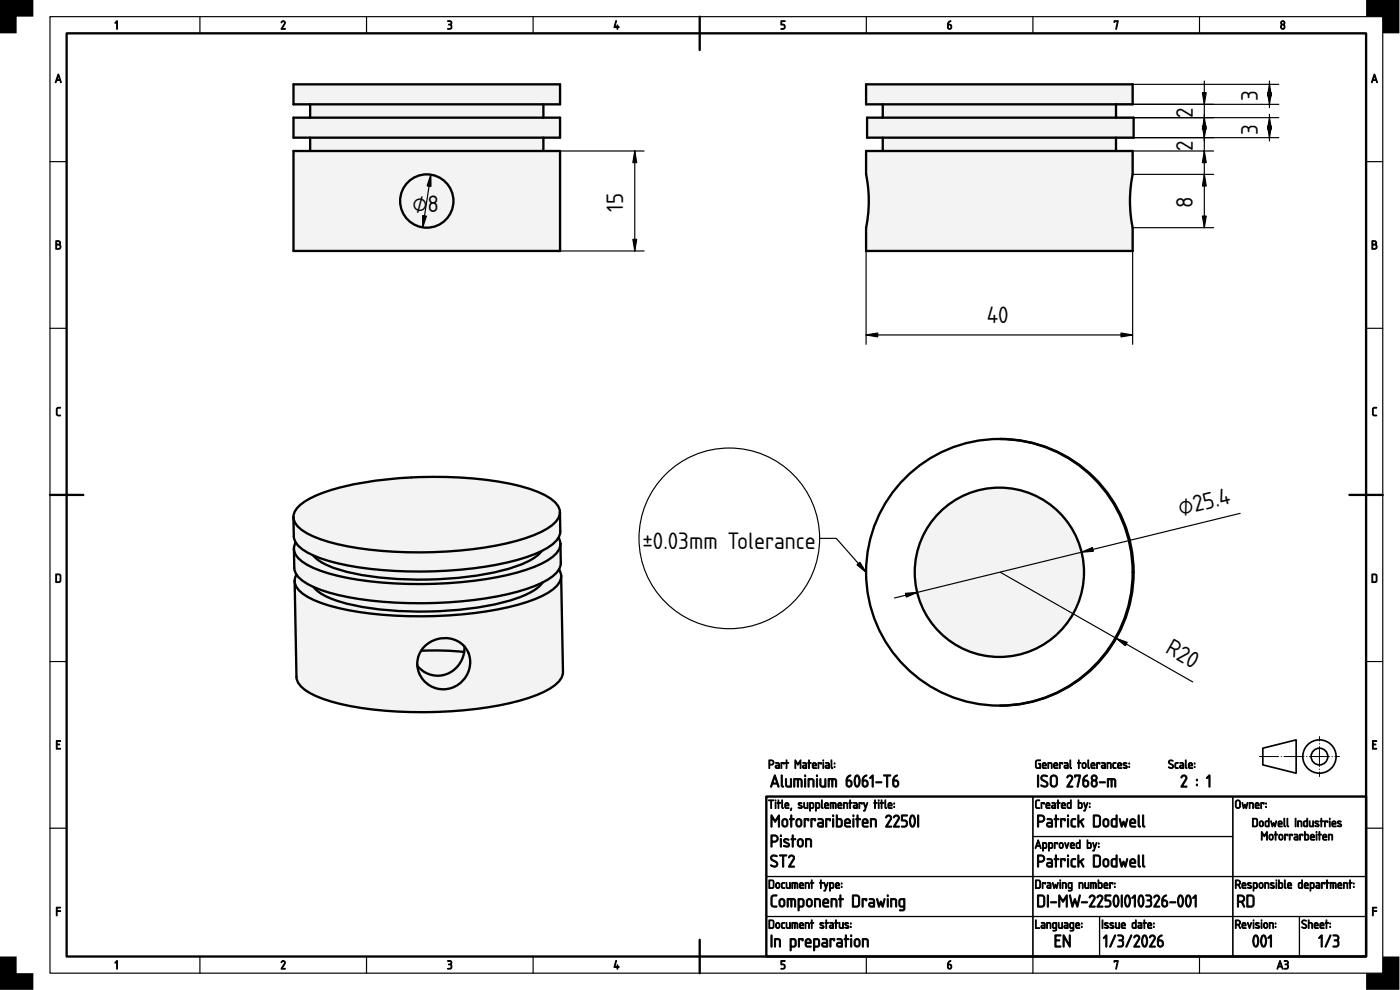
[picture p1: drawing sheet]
<svg xmlns="http://www.w3.org/2000/svg" width="420mm" height="297mm" viewBox="0 0 420 297" stroke-linecap="round" stroke-linejoin="round" font-family="sans-serif">
<defs><g id="words">
<g font-size="6.7">
<text x="357.9" y="35.4" transform="rotate(-90 357.9 35.4)">2</text>
<text x="377.5" y="30.4" transform="rotate(-90 377.5 30.4)">3</text>
<text x="377.5" y="40.4" transform="rotate(-90 377.5 40.4)">3</text>
<text x="357.9" y="45.4" transform="rotate(-90 357.9 45.4)">2</text>
<text x="123.8" y="63.7">⌀8</text>
<text x="187" y="63.6" transform="rotate(-90 187 63.6)">15</text>
<text x="358" y="62.5" transform="rotate(-90 358 62.5)">8</text>
<text x="296.1" y="97">40</text>
<text x="354.3" y="154.8" transform="rotate(-14 354.3 154.8)">⌀25.4</text>
<text x="192.8" y="164.8">±0.03mm Tolerance</text>
<text x="349.4" y="195.7" transform="rotate(30 349.4 195.7)">R20</text>
</g>
</g></defs>
<path d="M20 10h390v277h-390zM210 5v10M15 148.5h10M405 148.5h10M230 239h180v48h-180zM210 282v10" fill="none" stroke="#000" stroke-width=".7"/>
<g fill="none" stroke="#000" stroke-width=".35">
<path d="M15 5h400v287h-400zM60 5v5M110 5v5M160 5v5M260 5v5M310 5v5M360 5v5M15 48.5h5M410 48.5h5M15 98.5h5M410 98.5h5M15 198.5h5"/>
<path d="M410 198.5h5M230 239h80v24h-80zM310 239h60v12h-60zM370 239h40v24h-40zM15 248.5h5M310 251h60v12h-60zM410 248.5h5M230 263h80v12h-80zM230 275h80v12h-80zM310 263h60v12h-60zM310 275h20v12h-20zM330 275h40v12h-40z"/>
<path d="M370 275h20v12h-20zM370 263h40v12h-40zM390 275h20v12h-20zM60 287v5M110 287v5M160 287v5M260 287v5M310 287v5M360 287v5"/>
</g>
<g fill="#000" stroke="#000" stroke-width=".3">
<path d="M35 6.3l.3 .1-.2 2.4-.1-2.2-.3 .4-.2-.1zM84.5 6.5a.64 .64 0 0 1 .9-.2 .64 .64 0 0 1 .1 .9l-.8 1.4h.8l.1 .2h-1.2l.9-1.7a.44 .44 0 0 0-.2-.6 .44 .44 0 0 0-.6 .4zM134.4 6.2h.1a.73 .73 0 0 1 .9 .2 .73 .73 0 0 1-.1 1 .78 .78 0 0 1 .2 1.1 .78 .78 0 0 1-1.1 .1 .66 .66 0 0 0 1-.5 .66 .66 0 0 0-.8-.7 .52 .52 0 0 0 .6-.2 .52 .52 0 0 0-.1-.7l-.7-.1zM184.8 6.2l.2 .2-.5 1.6h.7l.1-.5 .1 .5 .4 .2-.4 .1-.1 .5-.1-.5-.9-.1zM234.4 6.3h1.2l-1 .2v.8a.8 .8 0 0 1 1 .5 .8 .8 0 0 1-.6 1l-.6-.1 .6-.1a.54 .54 0 0 0 .4-.6 .54 .54 0 0 0-.5-.5h-.5zM334.4 6.2l1.2 .1-.6 2.5 .3-2.3h-.7l-.2 .2zM17.1 122.4l1-.2v.2l-.9 .3-.1 1.5 .3 .3h.7l.1 .3h-.9l-.4-.4v-1.6zM412.1 122.4l1-.2v.2l-.9 .3-.1 1.5 .3 .3h.6l.1 .3h-.8l-.4-.4v-1.6zM16.9 222.2h1.3l-.2 .3h-.9v.7l.8 .2-.8 .1v1h1l.1 .3h-1.3zM411.9 222.2h1.2l-.1 .3h-.9v.7l.8 .2-.8 .1v1h.9l.1 .3h-1.2zM16.9 272.2l1.3 .1-1 .1v.8l1 .2-1 .1-.2 1.3zM411.9 272.2l1.3 .1-1.1 .1v.8l1.1 .2-1.1 .1-.1 1.3z"/>
<path d="M35 288.3l.3 .1-.2 2.4-.1-2.2-.3 .4-.2-.2zM84.5 288.4a.64 .64 0 0 1 .9-.1 .64 .64 0 0 1 .1 .9l-.8 1.4h.8l.1 .2h-1.2l.9-1.7a.44 .44 0 0 0-.2-.7 .44 .44 0 0 0-.6 .4zM134.4 288.2h.1a.73 .73 0 0 1 .9 .2 .73 .73 0 0 1-.1 1 .78 .78 0 0 1 .2 1.1 .78 .78 0 0 1-1.1 .1 .66 .66 0 0 0 1-.5 .66 .66 0 0 0-.8-.7 .52 .52 0 0 0 .6-.3 .52 .52 0 0 0-.1-.6l-.7-.1zM184.8 288.2l.2 .1-.5 1.7h.7l.1-.5 .1 .5 .4 .2-.4 .1-.1 .5-.1-.5-.9-.1zM234.4 288.2l1.2 .1-1 .2v.7a.8 .8 0 0 1 1 .6 .8 .8 0 0 1-.6 1l-.6-.1 .6-.2a.54 .54 0 0 0 .4-.5 .54 .54 0 0 0-.5-.5h-.5zM334.4 288.2l1.2 .1-.6 2.5 .3-2.3h-.7l-.2 .2z"/>
<path d="M284.6 6.6l.7-.3-.7 1a.74 .74 0 0 1 1 .2 .74 .74 0 0 1-.2 1 .74 .74 0 0 1-1-.1v-1.3zM284.6 7.5v.7a.4 .4 0 0 0 .4 .4 .4 .4 0 0 0 .4-.4l-.1-.6z"/>
<path d="M384.5 8a.5 .5 0 0 0 1 0 .5 .5 0 0 0-1 0zM384.6 6.9a.4 .4 0 0 0 .8 0 .4 .4 0 0 0-.8 0zM384.6 6.4a.65 .65 0 0 1 .9 .1 .65 .65 0 0 1-.1 .9 .76 .76 0 0 1 .2 1.1 .76 .76 0 0 1-1.2 0 .76 .76 0 0 1 .2-1.1l-.3-.6z"/>
<path d="M17.4 22.2l.2 .1 .8 2.3-.1 .2-.3-.7h-1l-.2 .7-.2-.1zM17.5 22.7l-.4 1.2h.8z"/>
<path d="M412.4 22.2l.2 .1 .8 2.3-.1 .2-.3-.7h-1l-.2 .7-.2-.1zM412.5 22.7l-.4 1.2h.8z"/>
<path d="M16.8 72.3l.6-.1a.65 .65 0 0 1 .7 .4 .65 .65 0 0 1-.2 .8 .77 .77 0 0 1 .4 .8 .77 .77 0 0 1-.7 .6h-.8zM17 73.5v1.1h.5a.52 .52 0 0 0 .5-.6 .52 .52 0 0 0-.5-.5zM17 72.5v.8h.5a.39 .39 0 0 0 .4-.4 .39 .39 0 0 0-.4-.4z"/>
<path d="M411.8 72.3l.6-.1a.65 .65 0 0 1 .7 .4 .65 .65 0 0 1-.2 .8 .77 .77 0 0 1 .4 .8 .77 .77 0 0 1-.7 .6h-.8zM412 73.5v1.1h.5a.52 .52 0 0 0 .5-.6 .52 .52 0 0 0-.5-.5zM412 72.5v.8h.5a.39 .39 0 0 0 .4-.4 .39 .39 0 0 0-.4-.4z"/>
<path d="M17 172.5v2h.8l.2-.4v-1.4l-.2-.2zM16.8 172.2h1l.5 .5v1.6l-.5 .5h-1z"/>
<path d="M412 172.5v2h.8l.2-.4v-1.4l-.2-.2zM411.7 172.2h1.1l.4 .5v1.6l-.4 .5h-1.1z"/>
<path d="M231 228.3v1h.6a.52 .52 0 0 0 .4-.6 .52 .52 0 0 0-.5-.4zM230.8 228h.7a.77 .77 0 0 1 .8 .8 .77 .77 0 0 1-.7 .8h-.6v.8l-.2 .1zM233 229.9l.1 .4h.6v-.5zM232.8 228.8h.8l.3 .5v1.2l-.8 .1a.52 .52 0 0 1-.5-.5 .52 .52 0 0 1 .5-.5h.6l-.1-.4-.8-.2zM234.4 228.8l1 .1-.1 .4-.2-.3h-.5l-.1 1.6zM236 228l.2 .1v.7l.5 .1-.5 .1-.1 1.6-.2-1.6-.2-.1 .2-.1zM238.6 228l.9 1.2 .8-1.2v2.5l-.2-.1v-1.8l-.6 1-.7-1v1.8l-.2 .2zM241.1 229.9l.1 .4h.6v-.5zM241 228.8h.8l.3 .5v1.2l-.8 .1a.52 .52 0 0 1-.5-.5 .52 .52 0 0 1 .5-.5h.5v-.4l-.8-.2zM242.7 228l.2 .1v.7l.6 .1-.6 .1-.1 1.6-.1-1.6-.3-.1 .3-.1zM244.1 229.2l-.1 .4h.8l-.2-.5zM244 228.9a.64 .64 0 0 1 .8 0 .64 .64 0 0 1 .1 .9h-.9l.1 .5 .9 .2-.7 .1a1.06 1.06 0 0 1-.3-1.7zM245.5 228.8l1 .1-.1 .4-.1-.3h-.6l-.1 1.6zM247 228.8l.2 .1-.1 1.7zM246.9 228.2a.2 .2 0 0 1 .4 0 .2 .2 0 0 1-.4 0zM248 229.9v.4h.7v-.5zM247.8 228.8h.8l.3 .5v1.2l-.8 .1a.52 .52 0 0 1-.5-.5 .52 .52 0 0 1 .5-.5h.6l-.1-.4-.8-.2zM249.4 228l.3 .1 .1 2.5-.4-.4zM250.4 230h.2v.3h-.2zM250.4 228.9h.2v.3h-.2z"/>
<path d="M232.4 232.5l.3 .1 1.1 3.3-.2 .3-.4-.9h-1.3l-.4 .9-.3-.2zM232.5 233.2l-.5 1.7h1.1zM234.5 232.6l.3 .1v2.9l.3 .3a.37 .37 0 0 1-.5 .3 .37 .37 0 0 1-.2-.6zM235.8 233.7l.3 .1v1.8l.3 .2h.8v-2l.2-.2 .2 .2-.1 2.3-1.1 .1a.84 .84 0 0 1-.7-1.2zM238.3 233.6h.1a2.46 2.46 0 0 1 2.3 .3v2.2l-.3-.1-.1-1.9-.6-.1v2l-.2 .2-.2-.2v-2h-.8v2l-.1 .2-.2-.2zM241.5 233.7l.3 .1v2.2l-.2 .2-.2-.2zM241.4 232.8a.25 .25 0 0 1 .5 0 .25 .25 0 0 1-.5 0zM242.5 233.6a1.44 1.44 0 0 1 1.8 .5v1.8l-.1 .3-.2-.3-.1-1.7-.3-.2h-.8v2l-.1 .2-.2-.2zM245.1 233.7l.3 .1v2.2l-.2 .2-.2-.2zM245 232.8a.25 .25 0 0 1 .5 0 .25 .25 0 0 1-.5 0zM246.1 233.7l.3 .1v1.8l.4 .2h.7v-2l.2-.2 .2 .2-.1 2.3-1.1 .1a.84 .84 0 0 1-.7-1.2zM248.6 233.6h.1a2.46 2.46 0 0 1 2.3 .3l.1 2.2-.4-.1-.1-1.9-.6-.1v2l-.2 .2-.2-.2v-2h-.7v2l-.2 .2-.2-.2zM254.3 233l1-.4v.2l-.8 .6-.2 .6a1.1 1.1 0 0 1 1.4 1 1.1 1.1 0 0 1-1.4 1.1l-.4-.7v-1.6zM254.2 234.3v1a.57 .57 0 0 0 .6 .5 .57 .57 0 0 0 .6-.5l-.2-.8zM257.1 232.9l-.4 1.4 .3 1.5a1.13 1.13 0 0 0 .8-1.5 1.18 1.18 0 0 0-.7-1.4zM256.8 232.6a.84 .84 0 0 1 .9 .1 .84 .84 0 0 1 .4 .8v1.1a1.29 1.29 0 0 1-1.1 1.6 2.82 2.82 0 0 1-.2-3.6zM259.1 233l1-.4v.2l-.8 .6-.2 .6a1.1 1.1 0 0 1 1.5 1 1.1 1.1 0 0 1-1.4 1.1l-.5-.7v-1.6zM259.1 234.3v1a.57 .57 0 0 0 .5 .5 .57 .57 0 0 0 .6-.5l-.2-.8zM261.7 232.6l.4 .1v3.3l-.2 .2-.2-.2v-2.9l-.5 .5-.2-.2zM262.9 234.6h1.6l.2 .1-1.7 .2zM265.2 232.5h2l.1 .2-.9 .1v3.2l-.2 .2-.1-.2v-3.2h-.9zM268.3 233l1-.4v.2l-.8 .6-.2 .6a1.1 1.1 0 0 1 1.4 1 1.1 1.1 0 0 1-1.3 1.1l-.5-.7v-1.6zM268.3 234.3v1a.57 .57 0 0 0 .5 .5 .57 .57 0 0 0 .6-.5l-.2-.8z"/>
<path d="M311.4 232.6l.3 .1v3.3l-.2 .2-.1-.2zM312.6 232.8a1.41 1.41 0 0 1 1.8 .1l-.3 .1a.73 .73 0 0 0-1-.1 .73 .73 0 0 0-.2 .9l1.1 .6a1.02 1.02 0 0 1 .3 1.5 1.02 1.02 0 0 1-1.6 .1l-.3-.3 .1-.2a.88 .88 0 0 0 1 .4 .88 .88 0 0 0 .6-.9l-1.6-1.1-.2-.5zM315.8 233l-.3 .6v1.6a.75 .75 0 0 0 .8 .6 .75 .75 0 0 0 .7-.7v-1.5a.75 .75 0 0 0-.4-.7 .75 .75 0 0 0-.8 .1zM315.5 232.8a1.1 1.1 0 0 1 1.2-.2 1.1 1.1 0 0 1 .7 1v1.5a1.1 1.1 0 0 1-1.1 1.1 1.1 1.1 0 0 1-1.1-1.1v-1.8zM320.4 232.8a.92 .92 0 0 1 1.3-.1 .92 .92 0 0 1 .1 1.2l-1.2 1.9h1.2l.1 .4h-1.7l1.3-2.4a.63 .63 0 0 0-.3-.9 .63 .63 0 0 0-.9 .5l-.2-.2zM322.5 232.5h1.6l.2 .2-.9 3.5-.2-.2 .7-3.1h-1.1l-.2 .3zM325.4 233l1-.4v.2l-.9 .6-.2 .6a1.1 1.1 0 0 1 1.5 1 1.1 1.1 0 0 1-1.4 1.1l-.5-.7 .1-1.6zM325.3 234.3v1a.57 .57 0 0 0 .6 .5 .57 .57 0 0 0 .5-.5l-.1-.8zM327.7 235a.7 .7 0 0 0 1.4 0 .7 .7 0 0 0-1.4 0zM327.8 233.4a.6 .6 0 0 0 1.2 0 .6 .6 0 0 0-1.2 0zM327.8 232.7a.93 .93 0 0 1 1.3 .1 .93 .93 0 0 1-.2 1.4 1.09 1.09 0 0 1 .3 1.6 1.09 1.09 0 0 1-1.7 0 1.09 1.09 0 0 1 .3-1.6l-.3-.8zM330 234.6h1.6l.2 .1-1.7 .2zM332.4 233.6h.1a2.46 2.46 0 0 1 2.3 .3v2.2l-.3-.1-.1-1.9-.6-.1v2l-.2 .2-.2-.2v-2h-.7v2l-.2 .2-.2-.2z"/>
<path d="M310.9 228.2l1.4-.2-.2 .2-.9 .1-.2 .4v1.2l.2 .4h.8v-1l-.3-.1 .6-.1v1.4l-1 .1-.5-.3-.1-1.7zM313.1 229.2l-.1 .4h.8l-.2-.5zM313 228.9a.64 .64 0 0 1 .8 0 .64 .64 0 0 1 .1 .9h-.9l.1 .5 .9 .2-.7 .1a1.06 1.06 0 0 1-.3-1.7zM314.5 228.8a.87 .87 0 0 1 1 .1 .87 .87 0 0 1 .3 1l-.2 .7-.1-1.4-.8-.2v1.4l-.2 .1zM316.5 229.2v.4h.7l-.2-.5zM316.4 228.9a.64 .64 0 0 1 .9 0 .64 .64 0 0 1 .1 .9h-.9l.1 .5 .9 .2-.8 .1a1.06 1.06 0 0 1-.3-1.7zM318 228.8l1 .1-.1 .4-.2-.3h-.5l-.1 1.6zM319.6 229.9l.1 .4h.6v-.5zM319.5 228.8h.8l.3 .5v1.2l-.8 .1a.52 .52 0 0 1-.5-.5 .52 .52 0 0 1 .5-.5h.5v-.4l-.8-.2zM321.1 228l.2 .1 .2 2.5-.4-.4zM323.7 228l.2 .1v.7l.5 .1-.5 .1-.1 1.6-.2-1.6-.2-.1 .2-.1zM325.1 229.1l-.1 .9a.4 .4 0 0 0 .4 .3 .4 .4 0 0 0 .4-.4l-.2-.8zM325 228.9a.64 .64 0 0 1 1 .5v.6a.64 .64 0 0 1-.6 .6 .64 .64 0 0 1-.7-.7zM326.5 228l.2 .1 .2 2.5-.4-.4zM327.7 229.2l-.1 .4h.8l-.2-.5zM327.6 228.9a.64 .64 0 0 1 .9 0 .64 .64 0 0 1 0 .9h-.9l.1 .5 1 .2-.8 .1a1.06 1.06 0 0 1-.3-1.7zM329.1 228.8l1 .1-.1 .4-.1-.3h-.5l-.2 1.6zM330.8 229.9l.1 .4h.6v-.5zM330.7 228.8h.8l.3 .5-.1 1.2-.7 .1a.52 .52 0 0 1-.5-.5 .52 .52 0 0 1 .5-.5h.5v-.4l-.8-.2zM332.3 228.8a.87 .87 0 0 1 1 .1 .87 .87 0 0 1 .2 1l-.1 .7-.2-1.4-.7-.2v1.4l-.2 .1zM334.1 228.9l.7-.1 .1 .2a.52 .52 0 0 0-.6 0 .52 .52 0 0 0-.1 .6v.6l.8 .3a.65 .65 0 0 1-.8 0 .65 .65 0 0 1-.3-.8zM335.7 229.2l-.1 .4h.8l-.2-.5zM335.6 228.9a.64 .64 0 0 1 .8 0 .64 .64 0 0 1 .1 .9h-.9l.1 .5 1 .2-.8 .1a1.06 1.06 0 0 1-.3-1.7zM337.2 228.9a.5 .5 0 0 1 .5-.2 .5 .5 0 0 1 .4 .5l-.6-.2-.2 .2 .8 .5a.55 .55 0 0 1-.1 .9 .55 .55 0 0 1-.8-.4l.6 .1 .3-.2-.9-.6zM338.8 230h.2v.3h-.2zM338.8 228.9h.2v.3h-.2z"/>
<path d="M350.8 228.2l.2-.1a.75 .75 0 0 1 1 .3h-.1a.49 .49 0 0 0-.8-.1 .49 .49 0 0 0 .1 .7l.6 .3a.73 .73 0 0 1 0 1.2 .73 .73 0 0 1-1.1-.4h.1a.54 .54 0 0 0 .8 .3 .54 .54 0 0 0 .2-.7l-1-.6-.1-.4zM352.7 228.9l.8-.1 .1 .2a.52 .52 0 0 0-.6 0 .52 .52 0 0 0-.2 .6l.1 .6 .7 .3a.65 .65 0 0 1-.8 0 .65 .65 0 0 1-.2-.8zM354.3 229.9l.1 .4h.6v-.5zM354.1 228.8h.9l.3 .5-.1 1.2-.7 .1a.52 .52 0 0 1-.5-.5 .52 .52 0 0 1 .5-.5h.5v-.4l-.9-.2zM355.8 228l.2 .1 .1 2.5-.4-.4zM357 229.2l-.1 .4h.8l-.2-.5zM356.9 228.9a.64 .64 0 0 1 .8 0 .64 .64 0 0 1 .1 .9h-.9l.1 .5 .9 .2-.8 .1a1.06 1.06 0 0 1-.2-1.7zM358.4 230h.2v.3h-.2zM358.4 228.9h.2v.3h-.2z"/>
<path d="M354.7 232.8a.92 .92 0 0 1 1.2-.1 .92 .92 0 0 1 .2 1.2l-1.2 1.9h1.2l.1 .4h-1.7l1.2-2.4a.63 .63 0 0 0-.3-.9 .63 .63 0 0 0-.8 .5l-.2-.2zM359.1 235.3h.2v.4h-.2zM359.1 233.8h.3v.4h-.3zM362.8 232.6l.4 .1v3.3l-.2 .2-.2-.2v-2.9l-.5 .5-.2-.2z"/>
<path d="M230.7 240l1.5 .1-.6 .1-.2 2.4-.1-2.4h-.6zM232.7 240.8l.2 .1-.1 1.7zM232.6 240.2a.2 .2 0 0 1 .4 0 .2 .2 0 0 1-.4 0zM233.5 240l.2 .1v.7l.6 .1-.6 .1-.1 1.6-.1-1.6-.3-.1 .3-.1zM234.6 240l.3 .1 .1 2.5-.4-.4zM235.9 241.2l-.1 .4h.7l-.2-.5zM235.7 240.9a.64 .64 0 0 1 .9 0 .64 .64 0 0 1 .1 .9h-.9l.1 .5 .9 .2-.8 .1a1.06 1.06 0 0 1-.3-1.7zM237.4 242.5h.2l-.2 .7zM239.6 240.9a.5 .5 0 0 1 .6-.2 .5 .5 0 0 1 .4 .5l-.6-.2-.2 .2 .7 .5a.55 .55 0 0 1-.1 .9 .55 .55 0 0 1-.8-.4l.7 .1 .3-.2-1-.6zM241.2 240.8l.3 .1v1.3l.2 .1h.5v-1.4h.3v1.7h-.8a1.3 1.3 0 0 1-.5-1.8zM243.2 241v1.3h.7l.1-1.1zM243 240.8a.94 .94 0 0 1 1.3 .8 .94 .94 0 0 1-1.1 1l-.1 .8zM245 241v1.3h.7l.1-1.1zM244.8 240.8a.94 .94 0 0 1 1.3 .8 .94 .94 0 0 1-1.1 1l-.1 .8zM246.6 240l.2 .1 .1 2.5-.4-.4zM247.8 241.2l-.1 .4h.8l-.2-.5zM247.6 240.9a.64 .64 0 0 1 .9 0 .64 .64 0 0 1 .1 .9h-.9l.1 .5 .9 .2-.8 .1a1.06 1.06 0 0 1-.3-1.7zM249.2 240.8h.1a1.21 1.21 0 0 1 1.7 .5l-.2 1.3-.1-1.4-.5-.2-.1 1.6-.2-1.6h-.5l-.1 1.6zM251.7 241.2v.4h.7l-.2-.5zM251.6 240.9a.64 .64 0 0 1 .9 0 .64 .64 0 0 1 .1 .9h-.9l.1 .5 .9 .2-.8 .1a1.06 1.06 0 0 1-.3-1.7zM253.2 240.8a.87 .87 0 0 1 1 .1 .87 .87 0 0 1 .2 1l-.1 .7-.1-1.4-.8-.2v1.4l-.2 .1zM255 240l.2 .1v.7l.6 .1-.6 .1-.1 1.6-.1-1.6-.3-.1 .3-.1zM256.4 241.9v.4h.7v-.5zM256.2 240.8h.8l.3 .5v1.2l-.8 .1a.52 .52 0 0 1-.5-.5 .52 .52 0 0 1 .5-.5h.6l-.1-.4-.8-.2zM257.8 240.8l1 .1-.1 .4-.2-.3h-.5l-.1 1.6zM259.2 240.8l.2 .1 .4 1.2 .4-1.2h.2l-.9 2.5-.4-.2 .3-.1 .2-.6zM262.5 240l.2 .1v.7l.5 .1-.5 .1-.1 1.6-.1-1.6-.3-.1 .3-.1zM263.6 240.8l.2 .1-.1 1.7zM263.6 240.2a.17 .17 0 0 1 .3 0 .17 .17 0 0 1-.3 0zM264.5 240l.2 .1v.7l.5 .1-.5 .1-.1 1.6-.1-1.6-.3-.1 .3-.1zM265.6 240l.2 .1 .1 2.5-.3-.4zM266.8 241.2l-.1 .4h.8l-.2-.5zM266.7 240.9a.64 .64 0 0 1 .9 0 .64 .64 0 0 1 0 .9h-.9l.1 .5 1 .2-.8 .1a1.06 1.06 0 0 1-.3-1.7zM268.3 242h.2v.3h-.2zM268.3 240.9h.2v.3h-.2z"/>
<path d="M231.5 256.8a1.41 1.41 0 0 1 1.8 .1l-.3 .1a.73 .73 0 0 0-1-.1 .73 .73 0 0 0-.2 .9l1.1 .6a1.02 1.02 0 0 1 .3 1.5 1.02 1.02 0 0 1-1.6 .1l-.3-.3 .1-.2a.88 .88 0 0 0 1 .4 .88 .88 0 0 0 .6-.9l-1.6-1.1-.2-.5zM234 256.5h2l.1 .2-.9 .1v3.2l-.2 .2-.1-.2v-3.2h-.9zM236.9 256.8a.92 .92 0 0 1 1.2-.1 .92 .92 0 0 1 .2 1.2l-1.2 1.9h1.2l.1 .4h-1.7l1.3-2.4a.63 .63 0 0 0-.4-.9 .63 .63 0 0 0-.8 .5l-.2-.2z"/>
<path d="M231.7 250.9v1.4h.8a.75 .75 0 0 0 .7-.7 .75 .75 0 0 0-.8-.7zM231.4 250.6l.2-.1a1.69 1.69 0 0 1 1.7 .4 1.1 1.1 0 0 1 .2 1.1 1.1 1.1 0 0 1-1 .7h-.8v1.3l-.3 .1zM234.2 251.7l.3 .1v2.2l-.1 .2-.2-.2zM234.2 250.8a.24 .24 0 0 1 .4 0 .24 .24 0 0 1-.4 0zM235.3 251.8a.97 .97 0 0 1 1.4 .3h-.1a.82 .82 0 0 0-1.1 .2l1.1 .6a.71 .71 0 0 1 .2 1 .71 .71 0 0 1-1 .2l-.6-.2 .2-.2a.65 .65 0 0 0 .7 .2 .65 .65 0 0 0 .5-.5l-1.3-.7-.2-.5zM237.8 250.5l.3 .2v.9l.7 .2-.7 .2v2l-.2 .2-.2-.2v-2l-.3-.2 .3-.2zM239.8 252.1l-.2 1.2a.57 .57 0 0 0 .6 .5 .57 .57 0 0 0 .6-.6l-.2-1.1-.4-.2zM239.6 251.8a.92 .92 0 0 1 1.5 .6v.9a.91 .91 0 0 1-.9 .9 .91 .91 0 0 1-.9-.9v-1.1zM241.8 251.6a1.44 1.44 0 0 1 1.8 .5v1.8l-.2 .3-.2-.3v-1.7l-.3-.2h-.8v2l-.2 .2-.2-.2z"/>
<path d="M231.4 244.6h.3l.9 1.6 1-1.6h.3v3.5l-.3-.2v-2.6l-1 1.4-.9-1.4v2.7l-.3 .1zM235.2 246.1l-.2 1.2a.57 .57 0 0 0 .6 .5 .57 .57 0 0 0 .5-.6l-.2-1.1-.3-.2zM235 245.8a.92 .92 0 0 1 1.5 .6v.9a.91 .91 0 0 1-1 .9 .91 .91 0 0 1-.9-.9l.1-1.1zM237.3 244.5l.3 .2v.9l.8 .2-.8 .2v2l-.1 .2-.2-.2v-2l-.4-.2 .4-.2zM239.4 246.1l-.2 1.2a.57 .57 0 0 0 .6 .5 .57 .57 0 0 0 .5-.6l-.2-1.1-.3-.2zM239.2 245.8a.92 .92 0 0 1 1.5 .6v.9a.91 .91 0 0 1-1 .9 .91 .91 0 0 1-.9-.9l.1-1.1zM241.4 245.7l1.2-.1 .2 .2-.2 .5-.2-.3h-.7v2l-.2 .2-.2-.2zM243.4 245.7l1.2-.1 .2 .2-.2 .5-.1-.3h-.8v2l-.2 .2-.2-.2zM245.8 247.2l-.1 .4 .2 .2h.9v-.7zM245.5 245.6h1.1l.5 .6v1.9l-1.1 .1a.74 .74 0 0 1-.7-.8 .74 .74 0 0 1 .7-.7h.8v-.5l-1.3-.3zM247.8 245.7l1.2-.1 .3 .2-.2 .5-.2-.3h-.8v2l-.1 .2-.2-.2zM249.9 245.7l.3 .1v2.2l-.2 .2-.1-.2zM249.9 244.8a.24 .24 0 0 1 .4 0 .24 .24 0 0 1-.4 0zM251.3 246v1.8h.7a1.24 1.24 0 0 0 .3-1.7zM251 244.5l.3 .2v.9h1l.5 .5v1.6l-.4 .4-1.2 .1-.2-.2zM253.9 246.2l-.1 .5h1.1a.58 .58 0 0 0-.3-.7 .58 .58 0 0 0-.7 .2zM253.7 245.8a.92 .92 0 0 1 1.3 0 .92 .92 0 0 1 .1 1.3h-1.3l.1 .7 1.4 .2-1.1 .2a.89 .89 0 0 1-.8-1.2l.1-.8zM256 245.7l.3 .1v2.2l-.2 .2-.2-.2zM255.9 244.8a.25 .25 0 0 1 .5 0 .25 .25 0 0 1-.5 0zM257.2 244.5l.3 .2v.9l.8 .2-.8 .2v2l-.1 .2-.2-.2v-2l-.4-.2 .4-.2zM259.2 246.2l-.1 .5h1.1a.58 .58 0 0 0-.3-.7 .58 .58 0 0 0-.7 .2zM259 245.8a.92 .92 0 0 1 1.3 0 .92 .92 0 0 1 .1 1.3h-1.3l.2 .7 1.3 .2-1.1 .2a.89 .89 0 0 1-.8-1.2l.1-.8zM261.2 245.6a1.44 1.44 0 0 1 1.8 .5v1.8l-.1 .3-.2-.3v-1.7l-.4-.2h-.8v2l-.1 .2-.2-.2zM266 244.8a.92 .92 0 0 1 1.3-.1 .92 .92 0 0 1 .1 1.2l-1.1 1.9h1.1l.2 .4h-1.8l1.3-2.4a.63 .63 0 0 0-.3-.9 .63 .63 0 0 0-.8 .5l-.2-.2zM268.4 244.8a.92 .92 0 0 1 1.2-.1 .92 .92 0 0 1 .2 1.2l-1.2 1.9h1.2l.1 .4h-1.7l1.2-2.4a.63 .63 0 0 0-.3-.9 .63 .63 0 0 0-.8 .5l-.2-.2zM270.6 244.6l1.6-.1 .2 .2-.2 .2h-1.3v1.1a1.14 1.14 0 0 1 1.4 .8 1.14 1.14 0 0 1-.8 1.4l-1-.2 .9-.2a.77 .77 0 0 0 .6-.7 .77 .77 0 0 0-.6-.8h-.9zM273.7 244.9l-.4 1.4 .4 1.5a1.13 1.13 0 0 0 .7-1.5 1.18 1.18 0 0 0-.7-1.4zM273.4 244.6a.84 .84 0 0 1 .9 .1 .84 .84 0 0 1 .4 .8v1.1a1.29 1.29 0 0 1-1.1 1.6 2.82 2.82 0 0 1-.2-3.6zM275.4 244.6l.3 .1v3.3l-.1 .2-.2-.2z"/>
<path d="M310.9 240.2l1.1-.2v.2l-1 .3v1.4l.2 .4h.7l.1 .3h-.8l-.4-.4-.1-1.6zM312.5 240.8l1 .1-.2 .4-.1-.3h-.5l-.2 1.6zM314.2 241.2l-.1 .4h.8l-.2-.5zM314.1 240.9a.64 .64 0 0 1 .8 0 .64 .64 0 0 1 .1 .9h-.9l.1 .5 .9 .2-.7 .1a1.06 1.06 0 0 1-.3-1.7zM315.9 241.9l.1 .4h.6v-.5zM315.7 240.8h.8l.3 .5v1.2l-.8 .1a.52 .52 0 0 1-.5-.5 .52 .52 0 0 1 .5-.5h.6v-.4l-.9-.2zM317.4 240l.3 .1v.7l.5 .1-.5 .1-.2 1.6-.1-1.6-.2-.1 .2-.1zM318.8 241.2l-.1 .4h.8l-.2-.5zM318.7 240.9a.64 .64 0 0 1 .9 0 .64 .64 0 0 1 .1 .9h-1l.2 .5 .9 .2-.8 .1a1.06 1.06 0 0 1-.3-1.7zM320.6 241.1l-.1 .1a.71 .71 0 0 0 .5 1.1h.3v-1.3zM320.3 241l1-.2v-.7l.2-.1v2.6h-1l-.2-.3zM323.8 241v1.3h.5a.91 .91 0 0 0 .2-1.2zM323.6 240l.2 .1v.7h.7l.3 .3v1l-.3 .5-1-.1zM325.2 240.8l.3 .1 .3 1.2 .4-1.2h.3l-.9 2.5-.4-.2 .3-.1 .2-.6zM326.9 242h.2v.3h-.1zM327 240.9h.1l.1 .3h-.2z"/>
<path d="M311.5 252l.2 .1 .8 2.3-.2 .2-.3-.7h-.9l-.2 .7-.2-.1zM311.6 252.5l-.4 1.2h.8zM313.1 253v1.3h.7l.1-1.1zM312.9 252.8a.94 .94 0 0 1 1.4 .8 .94 .94 0 0 1-1.2 1l-.1 .8zM314.9 253v1.3h.7l.1-1.1zM314.7 252.8a.94 .94 0 0 1 1.3 .8 .94 .94 0 0 1-1.1 1l-.1 .8zM316.4 252.8l1 .1-.1 .4-.1-.3h-.5l-.2 1.6zM318.2 253.1l-.1 .9a.4 .4 0 0 0 .4 .3 .4 .4 0 0 0 .4-.4l-.2-.8zM318.1 252.9a.64 .64 0 0 1 1 .5v.6a.64 .64 0 0 1-.6 .6 .64 .64 0 0 1-.7-.7zM319.5 252.8l.3 .1 .4 1.2 .3-1.2h.3l-.6 1.7zM321.5 253.2l-.1 .4h.8l-.2-.5zM321.4 252.9a.64 .64 0 0 1 .9 0 .64 .64 0 0 1 .1 .9h-1l.2 .5 .9 .2-.8 .1a1.06 1.06 0 0 1-.3-1.7zM323.3 253.1l-.1 .1a.71 .71 0 0 0 .5 1.1h.3v-1.3zM323 253l1-.2v-.7l.2-.1v2.6h-.9l-.3-.3zM326.5 253v1.3h.5a.91 .91 0 0 0 .2-1.2zM326.3 252l.2 .1v.7h.7l.3 .3v1l-.3 .5-1-.1zM327.9 252.8l.3 .1 .3 1.2 .5-1.2h.2l-.9 2.5-.4-.2 .3-.1 .2-.6zM329.7 254h.2v.3h-.2zM329.7 252.9h.2v.3h-.2z"/>
<path d="M311.7 256.9v1.4h.8a.75 .75 0 0 0 .7-.7 .75 .75 0 0 0-.8-.7zM311.4 256.6l.2-.1a1.69 1.69 0 0 1 1.7 .4 1.1 1.1 0 0 1 .2 1.1 1.1 1.1 0 0 1-1 .7h-.8v1.3l-.3 .1zM314.5 259.2l-.1 .4 .2 .2h.9v-.7zM314.3 257.6h1.1l.5 .6v1.9l-1.1 .1a.74 .74 0 0 1-.8-.8 .74 .74 0 0 1 .8-.7h.7v-.5l-1.2-.3zM316.8 256.5l.3 .2v.9l.7 .2-.7 .2v2l-.2 .2-.2-.2v-2l-.3-.2 .3-.2zM318.3 257.7l1.2-.1 .2 .2-.1 .5-.2-.3h-.8v2l-.2 .2-.1-.2zM320.4 257.7l.3 .1v2.2l-.2 .2-.2-.2zM320.3 256.8a.25 .25 0 0 1 .5 0 .25 .25 0 0 1-.5 0zM321.6 257.8l1.1-.2 .1 .3a.77 .77 0 0 0-.9 .1 .77 .77 0 0 0-.2 .9l.1 .7 1 .3-.1 .3a.99 .99 0 0 1-1.1-.3 .99 .99 0 0 1-.2-1.1zM323.5 256.6l.3 .1v1.9l1.5-.9-.1 .2-.7 .6 .8 1.6h-.3l-.8-1.4-.4 .3v1.1h-.3zM328.4 256.9v2.9a1.14 1.14 0 0 0 1.5-.4v-2.2l-.4-.3zM328.1 256.6l1.6-.1 .6 .7v2.4l-.6 .6-1.6-.1zM331.5 258.1l-.2 1.2a.57 .57 0 0 0 .6 .5 .57 .57 0 0 0 .6-.6l-.2-1.1-.4-.2zM331.3 257.8a.92 .92 0 0 1 1.5 .6v.9a.91 .91 0 0 1-.9 .9 .91 .91 0 0 1-.9-.9v-1.1zM334 258l-.2 .4v1.2l1.1 .2v-1.8zM333.6 257.9l.4-.3h.9v-.9l.3-.2v3.6l-1.2 .1-.4-.4-.2-1.5zM335.9 257.7l.3 .1 .5 1.6 .5-1 .5 1 .4-1.6 .3-.2-.5 2.5-.4-.1-.3-1-.4 1-.3 .2zM339.5 258.2l-.1 .5h1.1a.58 .58 0 0 0-.3-.7 .58 .58 0 0 0-.7 .2zM339.3 257.8a.92 .92 0 0 1 1.3 0 .92 .92 0 0 1 .1 1.3h-1.3l.2 .7 1.3 .2-1.1 .2a.89 .89 0 0 1-.8-1.2l.1-.8zM341.6 256.6l.3 .1v2.9l.3 .3a.37 .37 0 0 1-.5 .3 .37 .37 0 0 1-.2-.6zM342.9 256.6l.3 .1v2.9l.4 .3a.37 .37 0 0 1-.5 .3 .37 .37 0 0 1-.2-.6z"/>
<path d="M311.7 244.9v1.4h.8a.75 .75 0 0 0 .7-.7 .75 .75 0 0 0-.8-.7zM311.4 244.6l.2-.1a1.69 1.69 0 0 1 1.7 .4 1.1 1.1 0 0 1 .2 1.1 1.1 1.1 0 0 1-1 .7h-.8v1.3l-.3 .1zM314.5 247.2l-.1 .4 .2 .2h.9v-.7zM314.3 245.6h1.1l.5 .6v1.9l-1.1 .1a.74 .74 0 0 1-.8-.8 .74 .74 0 0 1 .8-.7h.7v-.5l-1.2-.3zM316.8 244.5l.3 .2v.9l.7 .2-.7 .2v2l-.2 .2-.2-.2v-2l-.3-.2 .3-.2zM318.3 245.7l1.2-.1 .2 .2-.1 .5-.2-.3h-.8v2l-.2 .2-.1-.2zM320.4 245.7l.3 .1v2.2l-.2 .2-.2-.2zM320.3 244.8a.25 .25 0 0 1 .5 0 .25 .25 0 0 1-.5 0zM321.6 245.8l1.1-.2 .1 .3a.77 .77 0 0 0-.9 .1 .77 .77 0 0 0-.2 .9l.1 .7 1 .3-.1 .3a.99 .99 0 0 1-1.1-.3 .99 .99 0 0 1-.2-1.1zM323.5 244.6l.3 .1v1.9l1.5-.9-.1 .2-.7 .6 .8 1.6h-.3l-.8-1.4-.4 .3v1.1h-.3zM328.4 244.9v2.9a1.14 1.14 0 0 0 1.5-.4v-2.2l-.4-.3zM328.1 244.6l1.6-.1 .6 .7v2.4l-.6 .6-1.6-.1zM331.5 246.1l-.2 1.2a.57 .57 0 0 0 .6 .5 .57 .57 0 0 0 .6-.6l-.2-1.1-.4-.2zM331.3 245.8a.92 .92 0 0 1 1.5 .6v.9a.91 .91 0 0 1-.9 .9 .91 .91 0 0 1-.9-.9v-1.1zM334 246l-.2 .4v1.2l1.1 .2v-1.8zM333.6 245.9l.4-.3h.9v-.9l.3-.2v3.6l-1.2 .1-.4-.4-.2-1.5zM335.9 245.7l.3 .1 .5 1.6 .5-1 .5 1 .4-1.6 .3-.2-.5 2.5-.4-.1-.3-1-.4 1-.3 .2zM339.5 246.2l-.1 .5h1.1a.58 .58 0 0 0-.3-.7 .58 .58 0 0 0-.7 .2zM339.3 245.8a.92 .92 0 0 1 1.3 0 .92 .92 0 0 1 .1 1.3h-1.3l.2 .7 1.3 .2-1.1 .2a.89 .89 0 0 1-.8-1.2l.1-.8zM341.6 244.6l.3 .1v2.9l.3 .3a.37 .37 0 0 1-.5 .3 .37 .37 0 0 1-.2-.6zM342.9 244.6l.3 .1v2.9l.4 .3a.37 .37 0 0 1-.5 .3 .37 .37 0 0 1-.2-.6z"/>
<path d="M371.2 240.4l-.2 1.5a.52 .52 0 0 0 .5 .4 .52 .52 0 0 0 .5-.5v-1.3l-.5-.2zM371 240.2a.77 .77 0 0 1 .8-.1 .77 .77 0 0 1 .5 .7v1a.77 .77 0 0 1-.8 .8 .77 .77 0 0 1-.8-.7l.1-1.4zM372.7 240.8l.3 .1 .2 1.1 .4-.7 .4 .7 .3-1.1 .2-.1-.4 1.8-.5-.8-.5 .8zM374.9 240.8a.87 .87 0 0 1 1.1 .1 .87 .87 0 0 1 .2 1l-.1 .7-.2-1.4-.8-.2v1.4l-.2 .1zM377 241.2l-.1 .4h.8l-.2-.5zM376.9 240.9a.64 .64 0 0 1 .8 0 .64 .64 0 0 1 .1 .9h-.9l.1 .5 .9 .2-.8 .1a1.06 1.06 0 0 1-.2-1.7zM378.4 240.8l1 .1-.1 .4-.2-.3h-.5l-.1 1.6zM379.9 242h.2v.3h-.2zM379.9 240.9h.2v.3h-.2z"/>
<path d="M376.1 245.8v2h.8l.3-.4v-1.4l-.3-.2zM375.9 245.5h1.1l.4 .5v1.6l-.4 .5h-1.1zM378.3 246.6l-.1 .9a.4 .4 0 0 0 .4 .3 .4 .4 0 0 0 .3-.4l-.1-.8zM378.1 246.4a.64 .64 0 0 1 1.1 .5v.6a.64 .64 0 0 1-.7 .6 .64 .64 0 0 1-.6-.7zM380 246.6l-.1 .1a.71 .71 0 0 0 .5 1.1h.3v-1.3zM379.7 246.5l1-.2v-.7l.2-.1v2.6h-.9l-.3-.3zM381.4 246.3l.2 .1 .3 1.1 .3-.7 .4 .7 .3-1.1 .2-.1-.4 1.8-.5-.8-.4 .8zM383.9 246.7l-.1 .4h.8l-.2-.5zM383.8 246.4a.64 .64 0 0 1 .8 0 .64 .64 0 0 1 .1 .9h-.9l.1 .5 .9 .2-.8 .1a1.06 1.06 0 0 1-.2-1.7zM385.3 245.5l.3 .1 .1 2.5-.4-.4zM386.3 245.5l.2 .1 .1 2.5-.4-.4zM388.7 245.5l.3 .2-.2 2.4zM389.5 246.3a.87 .87 0 0 1 1 .1 .87 .87 0 0 1 .2 1l-.1 .7-.2-1.4-.7-.2v1.4l-.2 .1zM391.5 246.6l-.1 .1a.71 .71 0 0 0 .5 1.1h.3v-1.3zM391.3 246.5l.9-.2v-.7l.2-.1v2.6h-.9l-.3-.3zM393 246.3l.2 .1v1.3l.2 .1h.6v-1.4h.2v1.7h-.8a1.3 1.3 0 0 1-.4-1.8zM394.7 246.4a.5 .5 0 0 1 .6-.2 .5 .5 0 0 1 .3 .5l-.5-.2-.3 .2 .8 .5a.55 .55 0 0 1-.1 .9 .55 .55 0 0 1-.8-.4l.7 .1 .2-.2-.9-.6zM396.4 245.5l.3 .1v.7l.5 .1-.5 .1-.2 1.6-.1-1.6-.2-.1 .2-.1zM397.5 246.3l1 .1-.1 .4-.1-.3h-.6l-.1 1.6zM399 246.3l.2 .1-.1 1.7zM398.9 245.7a.2 .2 0 0 1 .4 0 .2 .2 0 0 1-.4 0zM400 246.7l-.1 .4h.8l-.2-.5zM399.9 246.4a.64 .64 0 0 1 .9 0 .64 .64 0 0 1 .1 .9h-1l.2 .5 .9 .2-.8 .1a1.06 1.06 0 0 1-.3-1.7zM401.5 246.4a.5 .5 0 0 1 .5-.2 .5 .5 0 0 1 .4 .5l-.5-.2-.3 .2 .8 .5a.55 .55 0 0 1-.1 .9 .55 .55 0 0 1-.8-.4l.7 .1 .2-.2-.9-.6z"/>
<path d="M378.6 249.5l.8 1.2 .9-1.2v2.5l-.2-.1v-1.8l-.7 1-.6-1v1.8l-.2 .2zM381.2 250.6l-.1 .9a.4 .4 0 0 0 .4 .3 .4 .4 0 0 0 .4-.4l-.2-.8zM381.1 250.4a.64 .64 0 0 1 1 .5v.6a.64 .64 0 0 1-.6 .6 .64 .64 0 0 1-.7-.7zM382.7 249.5l.2 .1v.7l.6 .1-.6 .1-.1 1.6-.1-1.6-.3-.1 .3-.1zM384.2 250.6l-.2 .9a.4 .4 0 0 0 .4 .3 .4 .4 0 0 0 .4-.4l-.1-.8zM384 250.4a.64 .64 0 0 1 1.1 .5v.6a.64 .64 0 0 1-.7 .6 .64 .64 0 0 1-.6-.7zM385.5 250.3l1 .1-.1 .4-.1-.3h-.5l-.2 1.6zM387 250.3l1 .1-.2 .4-.1-.3h-.5l-.2 1.6zM388.6 251.4l.1 .4h.6v-.5zM388.5 250.3h.8l.3 .5-.1 1.2-.7 .1a.52 .52 0 0 1-.5-.5 .52 .52 0 0 1 .5-.5h.5v-.4l-.8-.2zM390.1 250.3l1 .1-.1 .4-.2-.3h-.5l-.1 1.6zM391.7 250.5v1.3h.5a.91 .91 0 0 0 .3-1.2zM391.5 249.5l.2 .1v.7h.7l.3 .3 .1 1-.3 .5-1-.1zM393.6 250.7l-.1 .4h.8l-.3-.5zM393.4 250.4a.64 .64 0 0 1 .9 0 .64 .64 0 0 1 .1 .9h-.9l.1 .5 .9 .2-.8 .1a1.06 1.06 0 0 1-.3-1.7zM395 250.3l.2 .1-.1 1.7zM395 249.7a.17 .17 0 0 1 .3 0 .17 .17 0 0 1-.3 0zM395.9 249.5l.2 .1v.7l.5 .1-.5 .1-.1 1.6-.1-1.6-.3-.1 .3-.1zM397.3 250.7l-.1 .4h.8l-.2-.5zM397.2 250.4a.64 .64 0 0 1 .8 0 .64 .64 0 0 1 .1 .9h-.9l.1 .5 .9 .2-.8 .1a1.06 1.06 0 0 1-.2-1.7zM398.7 250.3a.87 .87 0 0 1 1 .1 .87 .87 0 0 1 .2 1l-.1 .7-.1-1.4-.8-.2v1.4l-.2 .1z"/>
<path d="M231 264.3v2h.8l.2-.4v-1.4l-.2-.2zM230.8 264h1l.5 .5v1.6l-.4 .5h-1.1zM233.2 265.1l-.2 .9a.4 .4 0 0 0 .4 .3 .4 .4 0 0 0 .4-.4l-.1-.8zM233 264.9a.64 .64 0 0 1 1.1 .5v.6a.64 .64 0 0 1-.7 .6 .64 .64 0 0 1-.6-.7zM234.6 264.9l.8-.1 .1 .2a.52 .52 0 0 0-.6 0 .52 .52 0 0 0-.2 .6l.1 .6 .7 .3a.65 .65 0 0 1-.8 0 .65 .65 0 0 1-.2-.8zM235.9 264.8l.3 .1v1.3l.2 .1h.6v-1.4h.2v1.7h-.8a1.3 1.3 0 0 1-.5-1.8zM237.7 264.8h.1a1.21 1.21 0 0 1 1.6 .5l-.1 1.3-.1-1.4-.5-.2-.2 1.6-.1-1.6h-.5l-.1 1.6zM240.2 265.2l-.1 .4h.8l-.2-.5zM240.1 264.9a.64 .64 0 0 1 .9 0 .64 .64 0 0 1 .1 .9h-1l.2 .5 .9 .2-.8 .1a1.06 1.06 0 0 1-.3-1.7zM241.7 264.8a.87 .87 0 0 1 1 .1 .87 .87 0 0 1 .2 1l-.1 .7-.2-1.4-.7-.2v1.4l-.2 .1zM243.5 264l.2 .1v.7l.6 .1-.6 .1-.1 1.6-.1-1.6-.3-.1 .3-.1zM246.3 264l.2 .1v.7l.5 .1-.5 .1-.2 1.6-.1-1.6-.2-.1 .2-.1zM247.3 264.8l.2 .1 .4 1.2 .4-1.2h.2l-.9 2.5-.4-.2 .3-.1 .2-.6zM249.2 265v1.3h.7l.1-1.1zM249 264.8a.94 .94 0 0 1 1.3 .8 .94 .94 0 0 1-1.1 1l-.1 .8zM251 265.2v.4h.7l-.2-.5zM250.9 264.9a.64 .64 0 0 1 .9 0 .64 .64 0 0 1 .1 .9h-.9l.1 .5 .9 .2-.8 .1a1.06 1.06 0 0 1-.3-1.7zM252.5 266h.2v.3h-.2zM252.5 264.9h.2v.3h-.2z"/>
<path d="M231 276.3v2h.8l.2-.4v-1.4l-.2-.2zM230.8 276h1l.5 .5v1.6l-.4 .5h-1.1zM233.2 277.1l-.2 .9a.4 .4 0 0 0 .4 .3 .4 .4 0 0 0 .4-.4l-.1-.8zM233 276.9a.64 .64 0 0 1 1.1 .5v.6a.64 .64 0 0 1-.7 .6 .64 .64 0 0 1-.6-.7zM234.6 276.9l.8-.1 .1 .2a.52 .52 0 0 0-.6 0 .52 .52 0 0 0-.2 .6l.1 .6 .7 .3a.65 .65 0 0 1-.8 0 .65 .65 0 0 1-.2-.8zM235.9 276.8l.3 .1v1.3l.2 .1h.6v-1.4h.2v1.7h-.8a1.3 1.3 0 0 1-.5-1.8zM237.7 276.8h.1a1.21 1.21 0 0 1 1.6 .5l-.1 1.3-.1-1.4-.5-.2-.2 1.6-.1-1.6h-.5l-.1 1.6zM240.2 277.2l-.1 .4h.8l-.2-.5zM240.1 276.9a.64 .64 0 0 1 .9 0 .64 .64 0 0 1 .1 .9h-1l.2 .5 .9 .2-.8 .1a1.06 1.06 0 0 1-.3-1.7zM241.7 276.8a.87 .87 0 0 1 1 .1 .87 .87 0 0 1 .2 1l-.1 .7-.2-1.4-.7-.2v1.4l-.2 .1zM243.5 276l.2 .1v.7l.6 .1-.6 .1-.1 1.6-.1-1.6-.3-.1 .3-.1zM246.2 276.9a.5 .5 0 0 1 .5-.2 .5 .5 0 0 1 .4 .4l-.6-.1-.2 .2 .7 .5a.55 .55 0 0 1 0 .9 .55 .55 0 0 1-.9-.4l.7 .1 .3-.2-.9-.6zM247.9 276l.2 .1v.7l.5 .1-.5 .1-.1 1.6-.1-1.6-.3-.1 .3-.1zM249.2 277.9l.1 .4h.6v-.5zM249 276.8h.9l.3 .5-.1 1.2-.7 .1a.52 .52 0 0 1-.5-.5 .52 .52 0 0 1 .5-.5h.5v-.4l-.9-.2zM250.8 276l.2 .1v.7l.5 .1-.5 .1-.1 1.6-.1-1.6-.3-.1 .3-.1zM251.9 276.8l.2 .1v1.3l.2 .1h.6v-1.4h.2v1.7h-.8a1.3 1.3 0 0 1-.4-1.8zM253.6 276.9a.5 .5 0 0 1 .6-.2 .5 .5 0 0 1 .3 .4l-.5-.1-.2 .2 .7 .5a.55 .55 0 0 1-.1 .9 .55 .55 0 0 1-.8-.4l.7 .1 .2-.2-.9-.6zM255.3 278h.1l.1 .3h-.2zM255.3 276.9h.2v.3h-.2z"/>
<path d="M231.6 268.7l.4-.2h1.1v.3l-1 .1-.3 .3-.1 2.1 .3 .5h1l.2 .3h-1.2l-.6-.4v-2.3zM234.3 270.1l-.2 1.2a.57 .57 0 0 0 .6 .5 .57 .57 0 0 0 .5-.6l-.1-1.1-.4-.2zM234.1 269.8a.92 .92 0 0 1 1.5 .6v.9a.91 .91 0 0 1-.9 .9 .91 .91 0 0 1-.9-.9v-1.1zM236.3 269.6h.1a2.46 2.46 0 0 1 2.3 .3l.1 2.2-.4-.1-.1-1.9-.6-.1v2l-.2 .2-.2-.2v-2h-.7v2l-.2 .2-.2-.2zM239.8 270v1.8h1l.2-.4-.1-1.2-.2-.2zM239.5 269.7a1.38 1.38 0 0 1 1.8 .5v.2a1.27 1.27 0 0 1-.7 1.8h-.8v1h-.3zM242.5 270.1l-.2 1.2a.57 .57 0 0 0 .6 .5 .57 .57 0 0 0 .6-.6l-.2-1.1-.4-.2zM242.3 269.8a.92 .92 0 0 1 1.5 .6v.9a.91 .91 0 0 1-.9 .9 .91 .91 0 0 1-.9-.9v-1.1zM244.5 269.6a1.44 1.44 0 0 1 1.7 .5l.1 1.8-.2 .3-.2-.3v-1.7l-.3-.2h-.8v2l-.2 .2-.2-.2zM247.4 270.2l-.1 .5h1.1a.58 .58 0 0 0-.3-.7 .58 .58 0 0 0-.7 .2zM247.2 269.8a.92 .92 0 0 1 1.2 0 .92 .92 0 0 1 .2 1.3h-1.3l.1 .7 1.3 .2-1.1 .2a.89 .89 0 0 1-.7-1.2v-.8zM249.4 269.6a1.44 1.44 0 0 1 1.8 .5v1.8l-.2 .3-.1-.3-.1-1.7-.3-.2h-.8v2l-.1 .2-.2-.2zM252.1 268.5l.3 .2v.9l.7 .2-.7 .2v2l-.2 .2-.2-.2v-2l-.3-.2 .3-.2zM256.2 268.9v2.9a1.14 1.14 0 0 0 1.4-.4v-2.2l-.4-.3zM255.9 268.6l1.5-.1 .6 .7v2.4l-.6 .6-1.6-.1zM258.7 269.7l1.3-.1 .2 .2-.2 .5-.2-.3h-.7v2l-.2 .2-.2-.2zM261.1 271.2l-.1 .4 .3 .2h.8v-.7zM260.9 269.6h1.1l.5 .6v1.9l-1.1 .1a.74 .74 0 0 1-.7-.8 .74 .74 0 0 1 .7-.7h.7v-.5l-1.2-.3zM263.1 269.7l.3 .1 .4 1.6 .6-1 .5 1 .4-1.6 .3-.2-.6 2.5-.3-.1-.4-1-.3 1-.3 .2zM266.3 269.7l.3 .1v2.2l-.2 .2-.2-.2zM266.2 268.8a.25 .25 0 0 1 .5 0 .25 .25 0 0 1-.5 0zM267.3 269.6a1.44 1.44 0 0 1 1.8 .5v1.8l-.2 .3-.1-.3-.1-1.7-.3-.2h-.8v2l-.1 .2-.2-.2zM270.2 270.1l-.1 1.5 .2 .2h.9v-1.8zM270 269.8l.5-.2 1 .1 .1 2.9a1 1 0 0 1-1.7 .5l1.1-.2 .2-.7a1.06 1.06 0 0 1-1.2-.2 1.06 1.06 0 0 1-.2-1.2z"/>
<path d="M310.8 276l.2 .1v2.2h.9l.1 .3h-1.2zM312.7 277.9l.1 .4h.6v-.5zM312.5 276.8h.9l.3 .5-.1 1.2-.7 .1a.52 .52 0 0 1-.5-.5 .52 .52 0 0 1 .5-.5h.5v-.4l-.9-.2zM314.1 276.8a.87 .87 0 0 1 1.1 .1 .87 .87 0 0 1 .2 1l-.1 .7-.2-1.4-.7-.2v1.4l-.3 .1zM316.2 277.1l-.1 1.1 .8 .1v-1.3zM316 276.9l1.1-.1v2.1a.65 .65 0 0 1-1.1 .3l.7-.1 .2-.5a.73 .73 0 0 1-.8-.1 .73 .73 0 0 1-.3-.8zM317.6 276.8l.2 .1 .1 1.3 .2 .1h.5v-1.4h.3v1.7h-.8a1.3 1.3 0 0 1-.5-1.8zM319.6 277.9l.1 .4h.6v-.5zM319.4 276.8h.9l.3 .5-.1 1.2-.7 .1a.52 .52 0 0 1-.5-.5 .52 .52 0 0 1 .5-.5h.5v-.4l-.9-.2zM321.3 277.1v1.1l.7 .1v-1.3zM321.2 276.9l1.1-.1v2.1a.65 .65 0 0 1-1.1 .3l.7-.1 .1-.5a.73 .73 0 0 1-.8-.1 .73 .73 0 0 1-.2-.8zM323.1 277.2l-.1 .4h.8l-.2-.5zM323 276.9a.64 .64 0 0 1 .9 0 .64 .64 0 0 1 0 .9h-.9l.1 .5 1 .2-.8 .1a1.06 1.06 0 0 1-.3-1.7zM324.6 278h.2v.3h-.2zM324.6 276.9h.2v.3h-.2z"/>
<path d="M311 264.3v2h.8l.2-.4v-1.4l-.2-.2zM310.8 264h1l.5 .5v1.6l-.5 .5h-1zM312.8 264.8l1 .1-.1 .4-.1-.3h-.6l-.1 1.6zM314.5 265.9l.1 .4h.6v-.5zM314.3 264.8h.8l.3 .5v1.2l-.8 .1a.52 .52 0 0 1-.5-.5 .52 .52 0 0 1 .5-.5h.6v-.4l-.9-.2zM315.9 264.8l.2 .1 .3 1.1 .3-.7 .4 .7 .3-1.1 .2-.1-.4 1.8-.5-.8-.4 .8zM318.1 264.8l.2 .1-.1 1.7zM318 264.2a.2 .2 0 0 1 .4 0 .2 .2 0 0 1-.4 0zM318.8 264.8a.87 .87 0 0 1 1.1 .1 .87 .87 0 0 1 .2 1l-.2 .7-.1-1.4-.8-.2v1.4l-.2 .1zM320.8 265.1v1.1l.7 .1v-1.3zM320.7 264.9l1.1-.1v2.1a.65 .65 0 0 1-1.1 .3l.7-.1 .1-.5a.73 .73 0 0 1-.8-.1 .73 .73 0 0 1-.2-.8zM323.8 264.8a.87 .87 0 0 1 1.1 .1 .87 .87 0 0 1 .2 1l-.1 .7-.2-1.4-.8-.2v1.4l-.2 .1zM325.5 264.8l.3 .1v1.3l.2 .1h.6v-1.4h.2v1.7h-.8a1.3 1.3 0 0 1-.5-1.8zM327.3 264.8h.1a1.21 1.21 0 0 1 1.7 .5l-.2 1.3-.1-1.4-.5-.2-.1 1.6-.2-1.6h-.5l-.1 1.6zM329.8 265v1.3h.5a.91 .91 0 0 0 .2-1.2zM329.6 264l.2 .1v.7h.7l.3 .3v1l-.3 .5-1-.1zM331.6 265.2l-.1 .4h.8l-.2-.5zM331.5 264.9a.64 .64 0 0 1 .8 0 .64 .64 0 0 1 .1 .9h-.9l.1 .5 .9 .2-.7 .1a1.06 1.06 0 0 1-.3-1.7zM333 264.8l1 .1-.1 .4-.1-.3h-.6l-.1 1.6zM334.5 266h.2v.3h-.2zM334.5 264.9h.2v.3h-.2z"/>
<path d="M311.7 268.9v2.9a1.14 1.14 0 0 0 1.5-.4v-2.2l-.4-.3zM311.4 268.6l1.5-.1 .6 .7v2.4l-.6 .6-1.5-.1zM314.3 268.6l.4 .1v3.3l-.2 .2-.2-.2zM315.3 270.6h1.6l.2 .1-1.6 .2zM317.8 268.6h.3l.9 1.6 1-1.6h.3v3.5l-.3-.2v-2.6l-1 1.4-.9-1.4v2.7l-.3 .1zM321 268.5l.3 .2 .6 2.6 .7-1.7 .7 1.7 .6-2.6 .3-.1-.7 3.5-.4-.1-.5-1.6-.6 1.6-.3 .2zM324.6 270.6h1.6l.2 .1-1.7 .2zM327.1 268.8a.92 .92 0 0 1 1.3-.1 .92 .92 0 0 1 .1 1.2l-1.1 1.9h1.1l.1 .4h-1.7l1.3-2.4a.63 .63 0 0 0-.3-.9 .63 .63 0 0 0-.8 .5l-.2-.2zM329.5 268.8a.92 .92 0 0 1 1.2-.1 .92 .92 0 0 1 .2 1.2l-1.2 1.9h1.1l.2 .4h-1.8l1.3-2.4a.63 .63 0 0 0-.3-.9 .63 .63 0 0 0-.8 .5l-.2-.2zM331.6 268.6l1.6-.1 .2 .2-.1 .2h-1.3v1.1a1.14 1.14 0 0 1 1.4 .8 1.14 1.14 0 0 1-.8 1.4l-1-.2 .9-.2a.77 .77 0 0 0 .6-.7 .77 .77 0 0 0-.7-.8h-.8zM334.8 268.9l-.4 1.4 .4 1.5a1.13 1.13 0 0 0 .7-1.5 1.18 1.18 0 0 0-.7-1.4zM334.5 268.6a.84 .84 0 0 1 .9 .1 .84 .84 0 0 1 .4 .8v1.1a1.29 1.29 0 0 1-1.1 1.6 2.82 2.82 0 0 1-.2-3.6zM336.5 268.6l.3 .1v3.3l-.1 .2-.2-.2zM338.2 268.9l-.4 1.4 .4 1.5a1.13 1.13 0 0 0 .7-1.5 1.18 1.18 0 0 0-.7-1.4zM338 268.6a.84 .84 0 0 1 .9 .1 .84 .84 0 0 1 .3 .8l.1 1.1a1.29 1.29 0 0 1-1.1 1.6 2.82 2.82 0 0 1-.2-3.6zM340.4 268.6l.4 .1v3.3l-.2 .2-.2-.2v-2.9l-.5 .5-.2-.2zM342.3 268.9l-.4 1.4 .3 1.5a1.13 1.13 0 0 0 .8-1.5 1.18 1.18 0 0 0-.7-1.4zM342 268.6a.84 .84 0 0 1 .9 .1 .84 .84 0 0 1 .4 .8v1.1a1.29 1.29 0 0 1-1.1 1.6 2.82 2.82 0 0 1-.2-3.6zM343.9 268.5a1.07 1.07 0 0 1 1.4 .2 1.07 1.07 0 0 1 0 1.5 1.18 1.18 0 0 1 .2 1.6 1.18 1.18 0 0 1-1.7 .2l.3-.2a.85 .85 0 0 0 1.2-.6 .85 .85 0 0 0-1-.9v-.3a.67 .67 0 0 0 .8-.2 .67 .67 0 0 0 0-.9l-1.2-.1zM346.5 268.8a.92 .92 0 0 1 1.2-.1 .92 .92 0 0 1 .2 1.2l-1.2 1.9h1.2l.1 .4h-1.7l1.3-2.4a.63 .63 0 0 0-.3-.9 .63 .63 0 0 0-.9 .5l-.2-.2zM349.1 269l1-.4v.2l-.9 .6-.2 .6a1.1 1.1 0 0 1 1.5 1 1.1 1.1 0 0 1-1.4 1.1l-.5-.7 .1-1.6zM349 270.3v1a.57 .57 0 0 0 .6 .5 .57 .57 0 0 0 .5-.5l-.1-.8zM351.1 270.6h1.6l.2 .1-1.7 .2zM354.1 268.9l-.4 1.4 .4 1.5a1.13 1.13 0 0 0 .8-1.5 1.18 1.18 0 0 0-.8-1.4zM353.9 268.6a.84 .84 0 0 1 .9 .1 .84 .84 0 0 1 .3 .8l.1 1.1a1.29 1.29 0 0 1-1.1 1.6 2.82 2.82 0 0 1-.2-3.6zM356.5 268.9l-.4 1.4 .4 1.5a1.13 1.13 0 0 0 .7-1.5 1.18 1.18 0 0 0-.7-1.4zM356.2 268.6a.84 .84 0 0 1 .9 .1 .84 .84 0 0 1 .4 .8v1.1a1.29 1.29 0 0 1-1.1 1.6 2.82 2.82 0 0 1-.2-3.6zM358.7 268.6l.3 .1v3.3l-.2 .2-.1-.2v-2.9l-.5 .5-.3-.2z"/>
<path d="M330.8 276l.2 .2-.1 2.4zM331.6 276.9a.5 .5 0 0 1 .5-.2 .5 .5 0 0 1 .4 .4l-.6-.1-.2 .2 .7 .5a.55 .55 0 0 1-.1 .9 .55 .55 0 0 1-.8-.4l.7 .1 .3-.2-.9-.6zM333.2 276.9a.5 .5 0 0 1 .5-.2 .5 .5 0 0 1 .4 .4l-.5-.1-.3 .2 .8 .5a.55 .55 0 0 1-.1 .9 .55 .55 0 0 1-.8-.4l.7 .1 .2-.2-.9-.6zM334.8 276.8l.2 .1v1.3l.2 .1h.6v-1.4h.2v1.7h-.8a1.3 1.3 0 0 1-.4-1.8zM336.8 277.2l-.1 .4h.8l-.2-.5zM336.7 276.9a.64 .64 0 0 1 .9 0 .64 .64 0 0 1 0 .9h-.9l.1 .5 1 .2-.8 .1a1.06 1.06 0 0 1-.3-1.7zM340.1 277.1l-.1 .1a.71 .71 0 0 0 .5 1.1h.3v-1.3zM339.8 277l1-.2v-.7l.2-.1v2.5l-.9 .1-.3-.3zM341.8 277.9l.1 .4h.6v-.5zM341.6 276.8h.8l.3 .5v1.2l-.8 .1a.52 .52 0 0 1-.5-.5 .52 .52 0 0 1 .5-.5h.6v-.4l-.9-.2zM343.3 276l.3 .1v.7l.5 .1-.5 .1-.2 1.6-.1-1.6-.2-.1 .2-.1zM344.7 277.2l-.1 .4h.8l-.2-.5zM344.6 276.9a.64 .64 0 0 1 .9 0 .64 .64 0 0 1 .1 .9h-1l.2 .5 .9 .2-.8 .1a1.06 1.06 0 0 1-.3-1.7zM346.2 278h.2v.3h-.2zM346.2 276.9h.2v.3h-.2z"/>
<path d="M371 276.3v1a.65 .65 0 0 0 .8-.1 .65 .65 0 0 0 .1-.8zM370.8 276.1l.8-.1a.77 .77 0 0 1 .7 .7 .77 .77 0 0 1-.5 .8l.5 1.1-.7-1h-.6v.9l-.2 .1zM373 277.2l-.1 .4h.8l-.2-.5zM372.9 276.9a.64 .64 0 0 1 .9 0 .64 .64 0 0 1 .1 .9h-1l.2 .5 .9 .2-.8 .1a1.06 1.06 0 0 1-.3-1.7zM374.4 276.8l.2 .1 .4 1.2 .4-1.2h.3l-.7 1.7zM376.1 276.8l.2 .1-.1 1.7zM376.1 276.2a.17 .17 0 0 1 .3 0 .17 .17 0 0 1-.3 0zM376.9 276.9a.5 .5 0 0 1 .5-.2 .5 .5 0 0 1 .4 .4l-.6-.1-.2 .2 .8 .5a.55 .55 0 0 1-.1 .9 .55 .55 0 0 1-.8-.4l.7 .1 .2-.2-.9-.6zM378.5 276.8l.2 .1-.1 1.7zM378.5 276.2a.17 .17 0 0 1 .3 0 .17 .17 0 0 1-.3 0zM379.6 277.1l-.2 .9a.4 .4 0 0 0 .5 .3 .4 .4 0 0 0 .3-.4l-.1-.8zM379.4 276.9a.64 .64 0 0 1 1.1 .5v.6a.64 .64 0 0 1-.7 .6 .64 .64 0 0 1-.6-.7zM381 276.8a.87 .87 0 0 1 1 .1 .87 .87 0 0 1 .2 1l-.1 .7-.2-1.4-.7-.2v1.4l-.2 .1zM382.7 278h.2v.3h-.2zM382.7 276.9h.2v.3h-.2z"/>
<path d="M371 264.3v1a.65 .65 0 0 0 .8-.1 .65 .65 0 0 0 .1-.8zM370.8 264.1l.8-.1a.77 .77 0 0 1 .7 .7 .77 .77 0 0 1-.5 .8l.5 1.1-.7-1h-.6v.9l-.2 .1zM373 265.2l-.1 .4h.8l-.2-.5zM372.9 264.9a.64 .64 0 0 1 .9 0 .64 .64 0 0 1 .1 .9h-1l.2 .5 .9 .2-.8 .1a1.06 1.06 0 0 1-.3-1.7zM374.5 264.9a.5 .5 0 0 1 .5-.2 .5 .5 0 0 1 .4 .4l-.5-.1-.3 .2 .8 .5a.55 .55 0 0 1-.1 .9 .55 .55 0 0 1-.8-.4l.7 .1 .2-.2-.9-.6zM376.3 265v1.3h.7l.1-1.1zM376.1 264.8a.94 .94 0 0 1 1.3 .8 .94 .94 0 0 1-1.1 1l-.1 .8zM378.2 265.1l-.1 .9a.4 .4 0 0 0 .4 .3 .4 .4 0 0 0 .4-.4l-.2-.8zM378.1 264.9a.64 .64 0 0 1 1 .5v.6a.64 .64 0 0 1-.6 .6 .64 .64 0 0 1-.7-.7zM379.6 264.8a.87 .87 0 0 1 1 .1 .87 .87 0 0 1 .2 1l-.1 .7-.1-1.4-.8-.2v1.4l-.2 .1zM381.3 264.9a.5 .5 0 0 1 .6-.2 .5 .5 0 0 1 .4 .4l-.6-.1-.2 .2 .7 .5a.55 .55 0 0 1-.1 .9 .55 .55 0 0 1-.8-.4l.7 .1 .3-.2-1-.6zM383 264.8l.2 .1-.1 1.7zM382.9 264.2a.2 .2 0 0 1 .4 0 .2 .2 0 0 1-.4 0zM383.9 265v1.3h.5a.91 .91 0 0 0 .3-1.2zM383.7 264l.2 .1v.7h.7l.4 .3v1l-.3 .5-1-.1zM385.5 264l.2 .1 .1 2.5-.3-.4zM386.7 265.2l-.1 .4h.8l-.2-.5zM386.6 264.9a.64 .64 0 0 1 .8 0 .64 .64 0 0 1 .1 .9h-.9l.1 .5 1 .2-.8 .1a1.06 1.06 0 0 1-.3-1.7zM390 265.1l-.1 .1a.71 .71 0 0 0 .5 1.1h.3v-1.3zM389.7 265l1-.2v-.7l.2-.1v2.6h-1l-.2-.3zM391.7 265.2l-.1 .4h.8l-.2-.5zM391.6 264.9a.64 .64 0 0 1 .9 0 .64 .64 0 0 1 0 .9h-.9l.2 .5 .9 .2-.8 .1a1.06 1.06 0 0 1-.3-1.7zM393.4 265v1.3h.7l.1-1.1zM393.2 264.8a.94 .94 0 0 1 1.3 .8 .94 .94 0 0 1-1.1 1l-.1 .8zM395.2 265.9l.1 .4h.6v-.5zM395 264.8h.8l.3 .5v1.2l-.8 .1a.52 .52 0 0 1-.5-.5 .52 .52 0 0 1 .5-.5h.6v-.4l-.9-.2zM396.6 264.8l1 .1-.1 .4-.1-.3h-.6l-.1 1.6zM398.2 264l.2 .1v.7l.5 .1-.5 .1-.1 1.6-.2-1.6-.2-.1 .2-.1zM399.3 264.8h.1a1.21 1.21 0 0 1 1.6 .5l-.1 1.3-.2-1.4-.5-.2-.1 1.6-.1-1.6h-.5l-.2 1.6zM401.8 265.2l-.1 .4h.8l-.2-.5zM401.7 264.9a.64 .64 0 0 1 .8 0 .64 .64 0 0 1 .1 .9h-.9l.1 .5 1 .2-.8 .1a1.06 1.06 0 0 1-.3-1.7zM403.2 264.8a.87 .87 0 0 1 1.1 .1 .87 .87 0 0 1 .2 1l-.1 .7-.2-1.4-.8-.2v1.4l-.2 .1zM405.1 264l.2 .1v.7l.5 .1-.5 .1-.1 1.6-.1-1.6-.3-.1 .3-.1zM406.2 266h.2v.3h-.2zM406.2 264.9h.2v.3h-.2z"/>
<path d="M371.7 268.9v1.5a.96 .96 0 0 0 1.1-.1 .96 .96 0 0 0 .3-1l-.4-.4zM371.4 268.6l.1-.1a1.71 1.71 0 0 1 1.8 .4 1.12 1.12 0 0 1-.4 1.7l.6 1.5h-.3l-.7-1.4h-.8v1.3l-.3 .1zM374.5 268.9v2.9a1.14 1.14 0 0 0 1.5-.4v-2.2l-.4-.3zM374.2 268.6l1.5-.1 .7 .7v2.4l-.6 .6-1.6-.1z"/>
<path d="M390.8 276.2l.2-.1a.75 .75 0 0 1 1 .3h-.1a.49 .49 0 0 0-.8-.1 .49 .49 0 0 0 .1 .7l.6 .3a.73 .73 0 0 1 0 1.2 .73 .73 0 0 1-1.1-.4h.1a.54 .54 0 0 0 .8 .3 .54 .54 0 0 0 .2-.7l-1-.6-.1-.4zM392.7 276h.1l.1 .8h.7l.3 .3v1.4l-.2-.1-.1-1.2-.2-.2h-.5v1.4l-.2 .1zM394.7 277.2l-.1 .4h.8l-.2-.5zM394.6 276.9a.64 .64 0 0 1 .8 0 .64 .64 0 0 1 .1 .9h-.9l.1 .5 .9 .2-.7 .1a1.06 1.06 0 0 1-.3-1.7zM396.4 277.2l-.1 .4h.8l-.2-.5zM396.3 276.9a.64 .64 0 0 1 .9 0 .64 .64 0 0 1 .1 .9h-1l.2 .5 .9 .2-.8 .1a1.06 1.06 0 0 1-.3-1.7zM398 276l.2 .1v.7l.5 .1-.5 .1-.1 1.6-.1-1.6-.3-.1 .3-.1zM399.1 278h.2v.3h-.2zM399.1 276.9h.2v.3h-.2z"/>
<path d="M231.4 280.6l.3 .1v3.3l-.2 .2-.1-.2zM232.5 281.6a1.44 1.44 0 0 1 1.7 .5v1.8l-.1 .3-.2-.3v-1.7l-.4-.2h-.7v2l-.2 .2-.2-.2zM237.5 282v1.8h.9l.2-.4v-1.2l-.2-.2zM237.2 281.7a1.38 1.38 0 0 1 1.7 .5l.1 .2a1.27 1.27 0 0 1-.7 1.8h-.8l-.1 1h-.3zM239.6 281.6h1.3l.2 .2-.2 .5-.2-.3h-.8v2l-.1 .2-.2-.2zM242.1 282.2l-.1 .5h1.1a.58 .58 0 0 0-.3-.7 .58 .58 0 0 0-.7 .2zM241.9 281.8a.92 .92 0 0 1 1.3 0 .92 .92 0 0 1 .1 1.3h-1.3l.2 .7 1.3 .2-1.1 .2a.89 .89 0 0 1-.8-1.2l.1-.8zM244.5 282v1.8h.9l.2-.4v-1.2l-.2-.2zM244.2 281.7a1.38 1.38 0 0 1 1.8 .5v.2a1.27 1.27 0 0 1-.7 1.8h-.8v1h-.3zM247 283.2v.4l.2 .2h.8v-.7zM246.8 281.6h1.1l.5 .6v1.9l-1.1 .1a.74 .74 0 0 1-.7-.8 .74 .74 0 0 1 .7-.7h.7v-.5l-1.2-.3zM249.1 281.6h1.2l.2 .2-.1 .5-.2-.3h-.8v2l-.2 .2-.2-.2zM251.5 283.2l-.1 .4 .2 .2h.9v-.7zM251.2 281.6h1.1l.5 .6v1.9l-1.1 .1a.74 .74 0 0 1-.7-.8 .74 .74 0 0 1 .7-.7h.8v-.5l-1.3-.3zM253.7 280.5l.3 .2v.9l.8 .2-.8 .2v2l-.1 .2-.2-.2v-2l-.4-.2 .4-.2zM255.3 281.6l.3 .2v2.2l-.1 .2-.2-.2zM255.3 280.8a.24 .24 0 0 1 .4 0 .24 .24 0 0 1-.4 0zM256.9 282.1l-.2 1.2a.57 .57 0 0 0 .6 .5 .57 .57 0 0 0 .5-.6l-.2-1.1-.4-.2zM256.7 281.8a.92 .92 0 0 1 1.4 .6v.9a.91 .91 0 0 1-.9 .9 .91 .91 0 0 1-.9-.9l.1-1.1zM258.8 281.6a1.44 1.44 0 0 1 1.8 .5v1.8l-.2 .3-.1-.3-.1-1.7-.3-.2h-.8v2l-.2 .2-.1-.2z"/>
<path d="M284.6 288.6l.7-.4-.7 1a.74 .74 0 0 1 1 .3 .74 .74 0 0 1-.2 1 .74 .74 0 0 1-1-.2v-1.2zM284.6 289.5v.7a.4 .4 0 0 0 .4 .3 .4 .4 0 0 0 .4-.3l-.1-.6z"/>
<path d="M316.6 280.5h1.8l-.2 .3h-1.3v1.2l1.1 .2-1.1 .1v1.5h1.3l.2 .3h-1.8zM319.1 280.5l.3 .1 1.5 2.7v-2.6l.3-.2v3.6l-.3-.1-1.5-2.6v2.6l-.3 .1z"/>
<path d="M331.9 280.6l.3 .1v3.3l-.2 .2-.1-.2v-2.9l-.5 .5-.3-.2zM334.6 280.5h.2v.3l-1.4 3.2-.3 .1zM335.5 280.5a1.07 1.07 0 0 1 1.4 .2 1.07 1.07 0 0 1 0 1.5 1.18 1.18 0 0 1 .2 1.6 1.18 1.18 0 0 1-1.7 .2l.2-.2a.85 .85 0 0 0 1.3-.6 .85 .85 0 0 0-1.1-.9v-.3a.67 .67 0 0 0 .9-.2 .67 .67 0 0 0-.1-.9l-1.1-.1zM339.4 280.5h.2l.1 .3-1.5 3.2-.3 .1zM340.5 280.8a.92 .92 0 0 1 1.3-.1 .92 .92 0 0 1 .1 1.2l-1.1 1.9h1.1l.1 .4h-1.7l1.3-2.4a.63 .63 0 0 0-.3-.9 .63 .63 0 0 0-.9 .5l-.1-.2zM343.4 280.9l-.5 1.4 .4 1.5a1.13 1.13 0 0 0 .8-1.5 1.18 1.18 0 0 0-.7-1.4zM343.1 280.6a.84 .84 0 0 1 .9 .1 .84 .84 0 0 1 .3 .8l.1 1.1a1.29 1.29 0 0 1-1.1 1.6 2.82 2.82 0 0 1-.2-3.6zM345.2 280.8a.92 .92 0 0 1 1.2-.1 .92 .92 0 0 1 .2 1.2l-1.2 1.9h1.2l.1 .4h-1.7l1.3-2.4a.63 .63 0 0 0-.4-.9 .63 .63 0 0 0-.8 .5l-.2-.2zM347.8 281l.9-.4 .1 .2-.9 .6-.2 .6a1.1 1.1 0 0 1 1.5 1 1.1 1.1 0 0 1-1.4 1.1l-.5-.7 .1-1.6zM347.7 282.3v1a.57 .57 0 0 0 .5 .5 .57 .57 0 0 0 .6-.5l-.2-.8z"/>
<path d="M376.7 280.9l-.4 1.4 .4 1.5a1.13 1.13 0 0 0 .7-1.5 1.18 1.18 0 0 0-.7-1.4zM376.5 280.6a.84 .84 0 0 1 .9 .1 .84 .84 0 0 1 .3 .8l.1 1.1a1.29 1.29 0 0 1-1.1 1.6 2.82 2.82 0 0 1-.2-3.6zM379.1 280.9l-.4 1.4 .3 1.5a1.13 1.13 0 0 0 .8-1.5 1.18 1.18 0 0 0-.7-1.4zM378.8 280.6a.84 .84 0 0 1 .9 .1 .84 .84 0 0 1 .3 .8l.1 1.1a1.29 1.29 0 0 1-1.1 1.6 2.82 2.82 0 0 1-.2-3.6zM381.2 280.6l.4 .1v3.3l-.2 .2-.2-.2v-2.9l-.4 .5-.3-.2z"/>
<path d="M384.1 288.2l.2 .1 .7 2.3-.1 .2-.3-.7h-.9l-.3 .7-.2-.1zM384.1 288.7l-.3 1.2h.7zM385.4 288.2h.2a.73 .73 0 0 1 .9 .2 .73 .73 0 0 1-.1 1 .78 .78 0 0 1 .2 1.1 .78 .78 0 0 1-1.2 .1 .66 .66 0 0 0 1-.5 .66 .66 0 0 0-.7-.7 .52 .52 0 0 0 .6-.3 .52 .52 0 0 0-.1-.6l-.8-.1z"/>
<path d="M396.5 280.6l.3 .1v3.3l-.1 .2-.2-.2v-2.9l-.5 .5-.3-.2zM399.2 280.5h.2v.3l-1.4 3.2-.3 .1zM400.1 280.5a1.07 1.07 0 0 1 1.4 .2 1.07 1.07 0 0 1 0 1.5 1.18 1.18 0 0 1 .2 1.6 1.18 1.18 0 0 1-1.7 .2l.2-.2a.85 .85 0 0 0 1.3-.6 .85 .85 0 0 0-1-.9v-.3a.67 .67 0 0 0 .8-.2 .67 .67 0 0 0-.1-.9l-1.1-.1z"/>
</g>
<path d="M0 0h10v5h-5v5h-5zM410 0h10v10h-5v-5h-5zM0 287h5v5h5v5h-10zM415 287h5v10h-10v-5h5z" fill="#000"/>
<g fill="none" stroke="#000" stroke-width=".5">
<path d="M379 224.5l10-2.5v10l-10-2.5z"/>
<circle cx="396" cy="227" r="5"/>
<circle cx="396" cy="227" r="2.5"/>
</g>
<path d="M378 227h24" fill="none" stroke="#000" stroke-width=".3" stroke-dasharray="6 .7 .1 .7" stroke-dashoffset=".2"/>
<path d="M396 233v-12" fill="none" stroke="#000" stroke-width=".3" stroke-dasharray="6 .7 .1 .7" stroke-dashoffset="4.6"/>
<path d="M300.1 50.3h.1" fill="none" stroke="#000" stroke-width=".3"/>
<g fill="#f1f3f5">
<path d="M259.9 25.3h80v6h-5v4h5.3v6h-5.3v4h5v7.1a40 40 0 0 0 0 15.9v7h-80l.1-7.3a40 40 0 0 0-.1-15.7v-7h5v-4h-4.7v-6h4.7v-4h-5z" fill-rule="evenodd"/>
<path d="M259.9 45.3h80v7.1a40 40 0 0 0 0 15.9v7h-80l.1-7.3a40 40 0 0 0-.1-15.7z" fill-rule="evenodd"/>
<path d="M259.9 25.3h80v6h-80z" fill-rule="evenodd"/>
<path d="M260.2 35.3h80v6h-80z" fill-rule="evenodd"/>
<path d="M264.9 31.3h70v4h-70z" fill-rule="evenodd"/>
<path d="M264.9 41.3h70v4h-70z" fill-rule="evenodd"/>
</g>
<path d="M259.9 25.3h80v6h-80zM260.2 35.3h80v6h-80zM264.9 31.3v4M334.9 31.3v4M259.9 45.3h80v7.1a40 40 0 0 0 0 15.9v7h-80l.1-7.3a40 40 0 0 0-.1-15.7zM264.9 41.3v4M334.9 41.3v4" fill="none" stroke="#000" stroke-width=".7"/>
<g fill="none" stroke="#000" stroke-width=".35">
<path d="M334.9 31.3h48.9M334.9 35.3h48.9M339.9 25.3h43.9M361.4 24.3v44M381 24.3v8M381 34.3v8M334.9 41.3h48.9M334.9 45.3h29.3M339.9 52.3h24.3M259.9 75.3v28M339.9 68.3h24.3M339.9 75.3v28"/>
<path d="M259.9 100.5h80"/>
</g>
<path d="M360.8 27.8h1.2l-.6 3.5zM361.4 35.3l.6 3.5h-1.2zM381 35.3l.6 3.5h-1.2zM381 25.3l.6 3.5h-1.2zM380.4 27.8h1.2l-.6 3.5zM360.8 37.8h1.2l-.6 3.5zM361.4 45.3l.6 3.5h-1.2zM361.4 52.3l.6 3.5h-1.2zM380.4 37.8h1.2l-.6 3.5zM360.8 64.8h1.2l-.6 3.5zM259.9 100.5l3.5-.6v1.2zM336.4 99.9l3.5 .6-3.5 .6z" fill="#000" stroke="#000" stroke-width=".35"/>
<g fill="#f1f3f5">
<path d="M88.1 25.3h80v6h-5v4h5v6h-5v4h5v30h-80v-30h5v-4h-5v-6h5v-4h-5z" fill-rule="evenodd"/>
<path d="M88.1 45.3h80v30h-80z" fill-rule="evenodd"/>
<path d="M88.1 35.3h80v6h-80z" fill-rule="evenodd"/>
<path d="M88.1 25.3h80v6h-80z" fill-rule="evenodd"/>
<path d="M93.1 41.3h70v4h-70z" fill-rule="evenodd"/>
<path d="M93.1 31.3h70v4h-70z" fill-rule="evenodd"/>
<circle cx="128.1" cy="60.3" r="8"/>
</g>
<g fill="none" stroke="#000" stroke-width=".7">
<path d="M88.1 35.3h80v6h-80zM88.1 25.3h80v6h-80zM93.1 31.3v4M163.1 31.3v4M88.1 45.3h80v30h-80zM93.1 41.3v4M163.1 41.3v4M120.1 60.3h.1"/>
<circle cx="128.1" cy="60.3" r="8"/>
</g>
<path d="M129.3 52.4l-2.4 15.8M168.1 45.3h25.2M190.5 45.3v30M168.1 75.3h25.2" fill="none" stroke="#000" stroke-width=".35"/>
<path d="M129.3 52.4v3.6l-1.1-.2zM190.5 45.3l.6 3.5h-1.2zM126.8 64.7l1.2 .2-1.1 3.3zM189.9 71.8h1.2l-.6 3.5z" fill="#000" stroke="#000" stroke-width=".35"/>
<circle cx="299.9" cy="171.7" r="25.4" fill="#f1f3f5"/>
<g fill="none" stroke="#000" stroke-width=".7">
<path d="M300.1 131.7a40 40 0 0 1 40.1 40 40 40 0 0 1-40.1 40M339.9 171.7h.1"/>
<circle cx="299.9" cy="171.7" r="40"/>
<circle cx="299.9" cy="171.7" r="25.4"/>
</g>
<path d="M372.2 154l-103.7 25.4M246 161.5h5l8.9 10.2M300.2 171.7l57.7 32.9" fill="none" stroke="#000" stroke-width=".35"/>
<path d="M257.2 169.5l.9-.8 1.8 3zM271.7 178l3.6-.2-3.3 1.3zM324.6 165.7l3.3-1.4 .2 1.1zM335 191.5l3.3 1.2-.6 1.1z" fill="#000" stroke="#000" stroke-width=".35"/>
<path d="M300.1 171.7h.1" fill="none" stroke="#000" stroke-width=".3"/>
<circle cx="218.9" cy="161.5" r="27.1" fill="#fff" stroke="#000" stroke-width=".35"/>
<g fill="#f1f3f5">
<path d="M89.8 151.8a29.8 29.8 0 0 1 12.4-5.6 123 123 0 0 1 54.3-.2 23.1 23.1 0 0 1 10.2 4.8 4.3 4.3 0 0 1 1.3 2.8l.2 5.8-.2 1.1a.96 .96 0 0 0 0 1.5l.2 1.2 .1 5.7-.2 1.2a.98 .98 0 0 0 .1 1.5l.2 1.2 .6 28.8a6.5 6.5 0 0 1-4 5 58.9 58.9 0 0 1-21 6 120.9 120.9 0 0 1-44.2-2l-3.7-1.2a13 13 0 0 1-6.6-4.5l-.5-1.8-.6-28.8 .2-1.1a.98 .98 0 0 0 0-1.6l-.3-1.2-.1-5.7 .2-1.2a.96 .96 0 0 0 0-1.5l-.2-1.1-.1-5.7a4.6 4.6 0 0 1 1.7-3.4z" fill-rule="evenodd"/>
<path d="M88.4 174.3a6.5 6.5 0 0 0 4.2 4.9 58.9 58.9 0 0 0 21.1 5.2 120.9 120.9 0 0 0 44.2-3.7l3.6-1.3a13 13 0 0 0 6.5-4.8l.4-1.8 .6 28.8a6.5 6.5 0 0 1-4 5 58.9 58.9 0 0 1-21 6 120.9 120.9 0 0 1-44.2-2l-3.7-1.2a13 13 0 0 1-6.6-4.5l-.5-1.8z" fill-rule="evenodd"/>
<path d="M89.8 151.8a29.8 29.8 0 0 1 12.4-5.6 123 123 0 0 1 54.3-.2 23.1 23.1 0 0 1 10.2 4.8 3.9 3.9 0 0 1-.4 6.3 31.3 31.3 0 0 1-13.1 5.6 125.6 125.6 0 0 1-52.2 .5 23.8 23.8 0 0 1-11.8-5.5 3.9 3.9 0 0 1 .6-5.9z" fill-rule="evenodd"/>
<path d="M88.1 155.2a6.5 6.5 0 0 0 4.1 4.9 58.9 58.9 0 0 0 21.2 5.1 120.9 120.9 0 0 0 44.1-3.7l3.6-1.3a13 13 0 0 0 6.5-4.8l.4-1.8 .2 5.8a5.6 5.6 0 0 1-3.1 4.5 45.6 45.6 0 0 1-17.1 5.7 124.7 124.7 0 0 1-48.3-1 20.9 20.9 0 0 1-10.6-5.3l-.9-2z" fill-rule="evenodd"/>
<path d="M88.2 164.7a6.5 6.5 0 0 0 4.2 4.9 58.9 58.9 0 0 0 21.1 5.1 120.9 120.9 0 0 0 44.1-3.7l3.7-1.3a13 13 0 0 0 6.5-4.8l.4-1.7 .1 5.7a5.5 5.5 0 0 1-3 4.4 45.1 45.1 0 0 1-17 5.8 124.7 124.7 0 0 1-48.5-1 21.1 21.1 0 0 1-10.5-5.2l-.6-.9-.3-1.2z" fill-rule="evenodd"/>
<path d="M127.4 194a8 8 0 0 1 13.5 2.9 7.9 7.9 0 0 1-7.1 9.9 7.9 7.9 0 0 1-8.5-8.7 7.4 7.4 0 0 1 2.1-4.1z" fill-rule="evenodd"/>
<path d="M89 172.4a11.9 11.9 0 0 0 5.1 3.7 17.6 17.6 0 0 0 9.5 4.9 106.6 106.6 0 0 0 50.1-1 17.3 17.3 0 0 0 9.1-5.2 11.6 11.6 0 0 0 5-4 3.8 3.8 0 0 1-1.2 5.5 31.3 31.3 0 0 1-13 5.6 125.6 125.6 0 0 1-52.2 .5 23.8 23.8 0 0 1-11.9-5.5 3.6 3.6 0 0 1-.5-4.5z" fill-rule="evenodd"/>
<path d="M88.7 162.8a11.6 11.6 0 0 0 5.3 3.8 18.2 18.2 0 0 0 9.5 4.8 106.9 106.9 0 0 0 49.7-.9 18.2 18.2 0 0 0 9.4-5.2 11.7 11.7 0 0 0 5-4 3.8 3.8 0 0 1-1.2 5.3 31.3 31.3 0 0 1-13 5.7 125.6 125.6 0 0 1-52.3 .4 23.8 23.8 0 0 1-11.8-5.5 3.6 3.6 0 0 1-.6-4.4z" fill-rule="evenodd"/>
<path d="M126.4 195.3l6-.1 6.9 .4a7.9 7.9 0 0 1-5.6 6.8 7.9 7.9 0 0 1-8.5-2.6 8 8 0 0 0 9.3 2.3 8 8 0 0 0 4.9-8.1 7.9 7.9 0 0 1-4.3 12.5 7.9 7.9 0 0 1-9.7-9z" fill-rule="evenodd"/>
<path d="M94.1 176.1a77.8 77.8 0 0 0 27.6 4.8 111.8 111.8 0 0 0 37.1-4.5l4-1.6a17.3 17.3 0 0 1-9.1 5.2 106.6 106.6 0 0 1-50.1 1 17.6 17.6 0 0 1-9.5-4.9z" fill-rule="evenodd"/>
<path d="M94 166.6a77.9 77.9 0 0 0 27.5 4.8 112.3 112.3 0 0 0 37-4.4l4.1-1.7a18.2 18.2 0 0 1-9.4 5.2 106.9 106.9 0 0 1-49.7 .9 18.2 18.2 0 0 1-9.5-4.8z" fill-rule="evenodd"/>
<path d="M127.4 194a8.4 8.4 0 0 1 12 0l-.1 1.6-6.9-.4-6 .1z" fill-rule="evenodd"/>
</g>
<g fill="none" stroke="#000" stroke-width=".7">
<path d="M168 153.6l.2 5.8a6.5 6.5 0 0 1-4 5 58.9 58.9 0 0 1-21 6 120.9 120.9 0 0 1-44.2-2l-3.7-1.2a13 13 0 0 1-6.6-4.5l-.5-1.8-.1-5.7M168 153.6a6.2 6.2 0 0 0-4.1-4.8 59.2 59.2 0 0 0-21-5.2 126.8 126.8 0 0 0-42.8 3.2 22.7 22.7 0 0 0-11.1 5.8l-.8 1.7-.1 .9M168 153.6a6.5 6.5 0 0 1-3.9 5.1 58.9 58.9 0 0 1-21 5.9 120.9 120.9 0 0 1-44.2-1.9l-3.7-1.3a13 13 0 0 1-6.6-4.5l-.5-1.7M88.7 162.8l-.5 1.9M89 172.4l-.6 1.9M162.6 165.3a18.2 18.2 0 0 1-9.4 5.2 106.9 106.9 0 0 1-49.7 .9 18.2 18.2 0 0 1-9.5-4.8M162.8 174.8a17.3 17.3 0 0 1-9.1 5.2 106.6 106.6 0 0 1-50.1 1 17.6 17.6 0 0 1-9.5-4.9M167.6 161.3l.6 1.9M167.8 170.8l.6 2M168.2 163.2l.1 5.7a6.5 6.5 0 0 1-4 5.1 58.9 58.9 0 0 1-20.9 5.9 120.9 120.9 0 0 1-44.2-2l-3.7-1.2a13 13 0 0 1-6.7-4.5l-.5-1.8-.1-5.7M168.2 163.2a6.5 6.5 0 0 1-4 5 58.9 58.9 0 0 1-20.9 5.9 120.9 120.9 0 0 1-44.2-1.9l-3.7-1.3a13 13 0 0 1-6.7-4.5l-.5-1.7M168.4 172.8l.6 28.8a6.5 6.5 0 0 1-4 5 58.9 58.9 0 0 1-21 6 120.9 120.9 0 0 1-44.2-2l-3.7-1.2a13 13 0 0 1-6.6-4.5l-.5-1.8-.6-28.8"/>
<path d="M168.4 172.8a6.5 6.5 0 0 1-4 5.1 58.9 58.9 0 0 1-20.9 5.9 120.9 120.9 0 0 1-44.2-2l-3.7-1.2a13 13 0 0 1-6.7-4.5l-.5-1.8M126.4 195.3l7.2-.1 5.7 .4M127.4 194a8 8 0 0 1 13.5 2.9 8 8 0 0 1-7 9.9 8 8 0 0 1-8.6-8.4 7.4 7.4 0 0 1 2.1-4.4zM139.4 194a8 8 0 0 1-4.9 8.1 8 8 0 0 1-9.3-2.3"/>
</g>
<use href="#words"/>
</svg>
